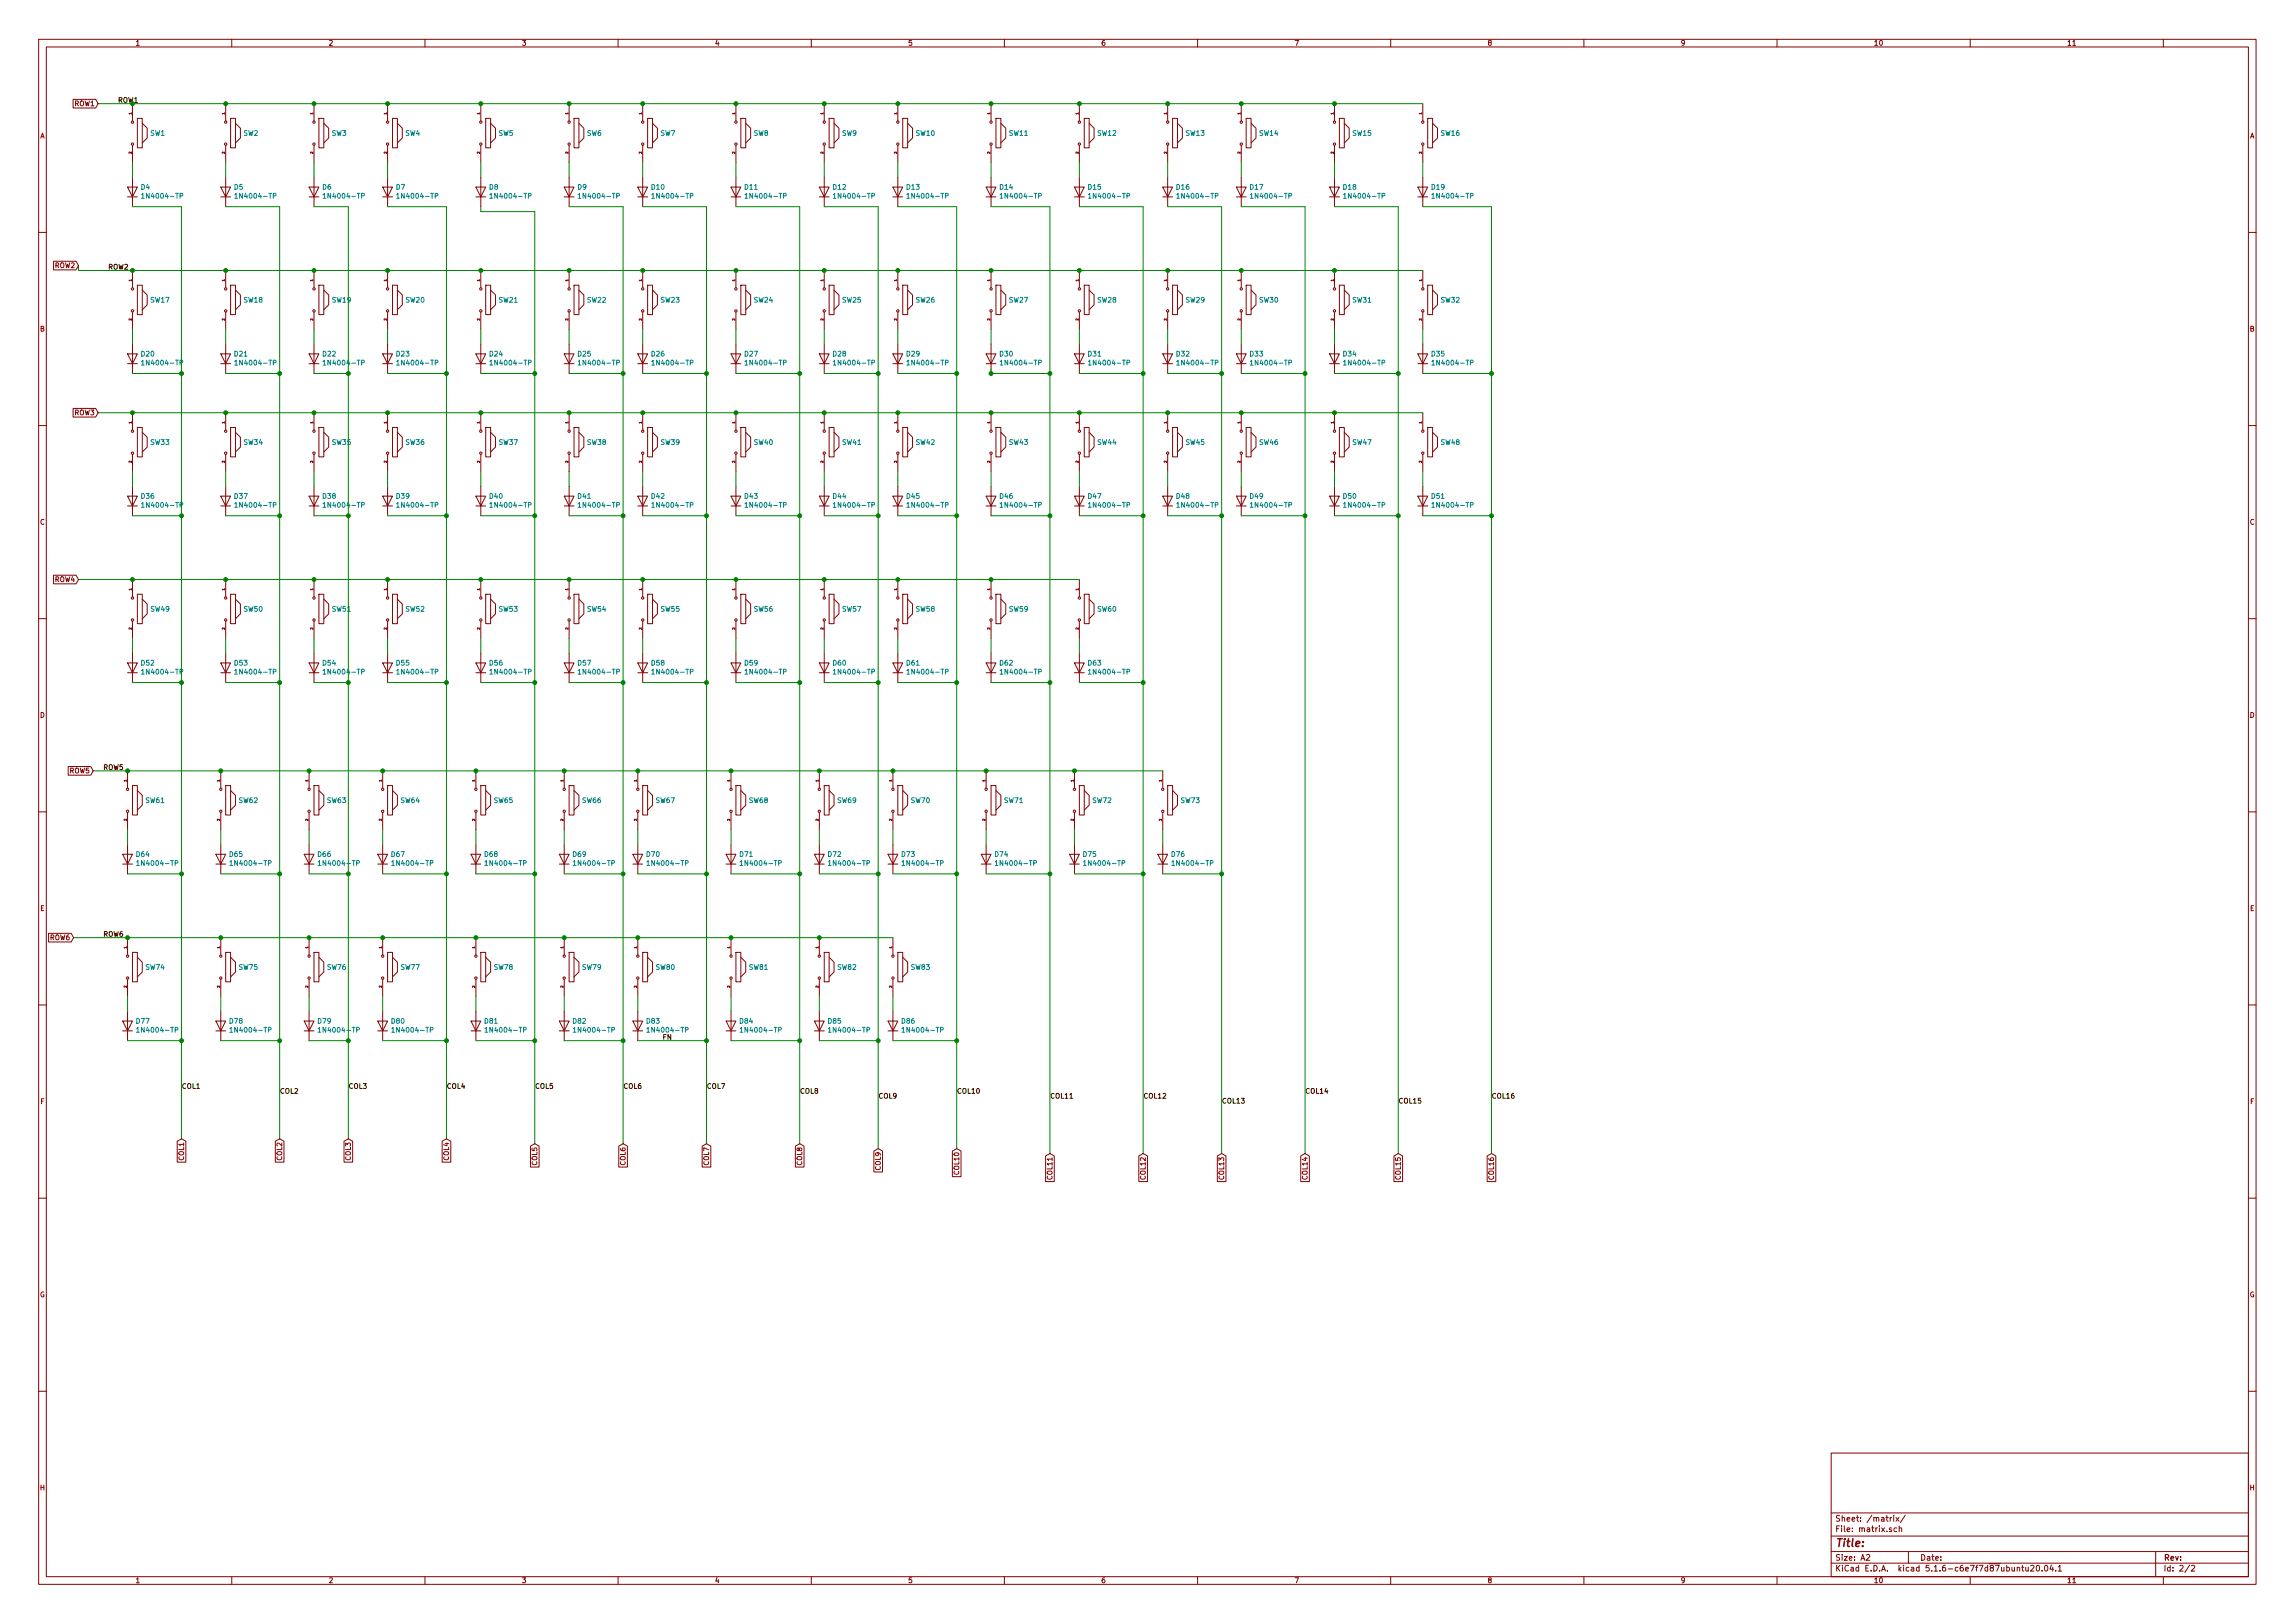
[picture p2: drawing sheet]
<svg xmlns="http://www.w3.org/2000/svg" width="594mm" height="420mm" viewBox="0 0 594 420" stroke-linecap="round" stroke-linejoin="round" font-family="sans-serif">
<defs><g id="words">
<text font-size="2.8" fill="#840000" x="475" y="400.4">Title:</text>
<g font-size="2.1" fill="#840000">
<text x="475" y="393.9">Sheet: /matrix/</text>
<text x="475" y="396.6">File: matrix.sch</text>
<text x="475" y="406.8">KiCad E.D.A. kicad 5.1.6-c6e7f7d87ubuntu20.04.1</text>
<text x="475" y="404">Size: A2</text>
<text x="497" y="404">Date:</text>
<text x="560" y="404">Rev:</text>
<text x="560" y="406.8">Id: 2/2</text>
</g>
<g font-size="1.8" fill="#840000">
<text x="35" y="11.8">1</text>
<text x="85" y="11.8">2</text>
<text x="135" y="11.8">3</text>
<text x="185" y="11.8">4</text>
<text x="235" y="11.8">5</text>
<text x="285" y="11.8">6</text>
<text x="335" y="11.8">7</text>
<text x="385" y="11.8">8</text>
<text x="435" y="11.8">9</text>
<text x="485" y="11.8">10</text>
<text x="535" y="11.8">11</text>
<text x="19.3" y="27.5">ROW1</text>
<text x="10.4" y="35.8">A</text>
<text x="582.4" y="35.8">A</text>
<text x="14.2" y="69.4">ROW2</text>
<text x="10.4" y="85.8">B</text>
<text x="582.4" y="85.8">B</text>
<text x="19.3" y="107.5">ROW3</text>
<text x="10.4" y="135.8">C</text>
<text x="582.4" y="135.8">C</text>
<text x="14.2" y="150.7">ROW4</text>
<text x="10.4" y="185.8">D</text>
<text x="582.4" y="185.8">D</text>
<text x="18" y="200.2">ROW5</text>
<text x="10.4" y="235.8">E</text>
<text x="582.4" y="235.8">E</text>
<text x="13" y="243.4">ROW6</text>
<text x="10.5" y="285.8">F</text>
<text x="582.5" y="285.8">F</text>
<text x="47.6" y="300.3" transform="rotate(-90 47.6 300.3)">COL1</text>
<text x="73" y="300.3" transform="rotate(-90 73 300.3)">COL2</text>
<text x="90.8" y="300.3" transform="rotate(-90 90.8 300.3)">COL3</text>
<text x="116.2" y="300.3" transform="rotate(-90 116.2 300.3)">COL4</text>
<text x="139.1" y="301.6" transform="rotate(-90 139.1 301.6)">COL5</text>
<text x="161.9" y="301.6" transform="rotate(-90 161.9 301.6)">COL6</text>
<text x="183.5" y="301.6" transform="rotate(-90 183.5 301.6)">COL7</text>
<text x="207.6" y="301.6" transform="rotate(-90 207.6 301.6)">COL8</text>
<text x="228" y="302.9" transform="rotate(-90 228 302.9)">COL9</text>
<text x="248.3" y="303.8" transform="rotate(-90 248.3 303.8)">COL10</text>
<text x="272.4" y="305.1" transform="rotate(-90 272.4 305.1)">COL11</text>
<text x="296.5" y="305.1" transform="rotate(-90 296.5 305.1)">COL12</text>
<text x="316.9" y="305.1" transform="rotate(-90 316.9 305.1)">COL13</text>
<text x="338.5" y="305.1" transform="rotate(-90 338.5 305.1)">COL14</text>
<text x="362.6" y="305.1" transform="rotate(-90 362.6 305.1)">COL15</text>
<text x="386.7" y="305.1" transform="rotate(-90 386.7 305.1)">COL16</text>
<text x="10.3" y="335.8">G</text>
<text x="582.3" y="335.8">G</text>
<text x="10.4" y="385.8">H</text>
<text x="582.4" y="385.8">H</text>
<text x="35" y="409.8">1</text>
<text x="85" y="409.8">2</text>
<text x="135" y="409.8">3</text>
<text x="185" y="409.8">4</text>
<text x="235" y="409.8">5</text>
<text x="285" y="409.8">6</text>
<text x="335" y="409.8">7</text>
<text x="385" y="409.8">8</text>
<text x="435" y="409.8">9</text>
<text x="485" y="409.8">10</text>
<text x="535" y="409.8">11</text>
</g>
<g font-size="1.8">
<text x="30.5" y="26.6">ROW1</text>
<text x="27.9" y="69.8">ROW2</text>
<text x="26.7" y="199.3">ROW5</text>
<text x="26.7" y="242.5">ROW6</text>
<text x="171.4" y="269.2">FN</text>
<text x="47" y="281.9">COL1</text>
<text x="90.2" y="281.9">COL3</text>
<text x="115.6" y="281.9">COL4</text>
<text x="138.4" y="281.9">COL5</text>
<text x="161.3" y="281.9">COL6</text>
<text x="182.9" y="281.9">COL7</text>
<text x="72.4" y="283.1">COL2</text>
<text x="207" y="283.1">COL8</text>
<text x="227.3" y="284.4">COL9</text>
<text x="247.6" y="283.1">COL10</text>
<text x="271.8" y="284.4">COL11</text>
<text x="295.9" y="284.4">COL12</text>
<text x="316.2" y="285.7">COL13</text>
<text x="337.8" y="283.1">COL14</text>
<text x="361.9" y="285.7">COL15</text>
<text x="386.1" y="284.4">COL16</text>
</g>
<g font-size="1.8" fill="#008484">
<text x="38.9" y="35.1">SW1</text>
<text x="63" y="35.1">SW2</text>
<text x="85.9" y="35.1">SW3</text>
<text x="105" y="35.1">SW4</text>
<text x="129.1" y="35.1">SW5</text>
<text x="151.9" y="35.1">SW6</text>
<text x="171" y="35.1">SW7</text>
<text x="195.1" y="35.1">SW8</text>
<text x="218" y="35.1">SW9</text>
<text x="237.1" y="35.1">SW10</text>
<text x="261.3" y="35.1">SW11</text>
<text x="284.1" y="35.1">SW12</text>
<text x="307" y="35.1">SW13</text>
<text x="326" y="35.1">SW14</text>
<text x="350.2" y="35.1">SW15</text>
<text x="373" y="35.1">SW16</text>
<text x="36.5" y="49.1">D4</text>
<text x="37.7" y="51.4">1N4004-TP</text>
<text x="60.7" y="49.1">D5</text>
<text x="61.8" y="51.4">1N4004-TP</text>
<text x="83.5" y="49.1">D6</text>
<text x="84.7" y="51.4">1N4004-TP</text>
<text x="102.6" y="49.1">D7</text>
<text x="103.8" y="51.4">1N4004-TP</text>
<text x="126.7" y="49.1">D8</text>
<text x="127.9" y="51.4">1N4004-TP</text>
<text x="149.6" y="49.1">D9</text>
<text x="150.7" y="51.4">1N4004-TP</text>
<text x="168.7" y="49.1">D10</text>
<text x="169.8" y="51.4">1N4004-TP</text>
<text x="192.8" y="49.1">D11</text>
<text x="193.9" y="51.4">1N4004-TP</text>
<text x="215.7" y="49.1">D12</text>
<text x="216.8" y="51.4">1N4004-TP</text>
<text x="234.7" y="49.1">D13</text>
<text x="235.8" y="51.4">1N4004-TP</text>
<text x="258.9" y="49.1">D14</text>
<text x="260" y="51.4">1N4004-TP</text>
<text x="281.7" y="49.1">D15</text>
<text x="282.8" y="51.4">1N4004-TP</text>
<text x="304.6" y="49.1">D16</text>
<text x="305.7" y="51.4">1N4004-TP</text>
<text x="323.6" y="49.1">D17</text>
<text x="324.7" y="51.4">1N4004-TP</text>
<text x="347.8" y="49.1">D18</text>
<text x="348.9" y="51.4">1N4004-TP</text>
<text x="370.6" y="49.1">D19</text>
<text x="371.7" y="51.4">1N4004-TP</text>
<text x="39" y="78.3">SW17</text>
<text x="63.1" y="78.3">SW18</text>
<text x="86" y="78.3">SW19</text>
<text x="105.1" y="78.3">SW20</text>
<text x="129.2" y="78.3">SW21</text>
<text x="152" y="78.3">SW22</text>
<text x="171.1" y="78.3">SW23</text>
<text x="195.2" y="78.3">SW24</text>
<text x="218.1" y="78.3">SW25</text>
<text x="237.1" y="78.3">SW26</text>
<text x="261.3" y="78.3">SW27</text>
<text x="284.1" y="78.3">SW28</text>
<text x="307" y="78.3">SW29</text>
<text x="326" y="78.3">SW30</text>
<text x="350.2" y="78.3">SW31</text>
<text x="373" y="78.3">SW32</text>
<text x="36.6" y="92.3">D20</text>
<text x="37.7" y="94.6">1N4004-TP</text>
<text x="60.7" y="92.3">D21</text>
<text x="61.8" y="94.6">1N4004-TP</text>
<text x="83.6" y="92.3">D22</text>
<text x="84.7" y="94.6">1N4004-TP</text>
<text x="102.6" y="92.3">D23</text>
<text x="103.8" y="94.6">1N4004-TP</text>
<text x="126.8" y="92.3">D24</text>
<text x="127.9" y="94.6">1N4004-TP</text>
<text x="149.6" y="92.3">D25</text>
<text x="150.7" y="94.6">1N4004-TP</text>
<text x="168.7" y="92.3">D26</text>
<text x="169.8" y="94.6">1N4004-TP</text>
<text x="192.8" y="92.3">D27</text>
<text x="193.9" y="94.6">1N4004-TP</text>
<text x="215.7" y="92.3">D28</text>
<text x="216.8" y="94.6">1N4004-TP</text>
<text x="234.7" y="92.3">D29</text>
<text x="235.8" y="94.6">1N4004-TP</text>
<text x="258.9" y="92.3">D30</text>
<text x="260" y="94.6">1N4004-TP</text>
<text x="281.7" y="92.3">D31</text>
<text x="282.8" y="94.6">1N4004-TP</text>
<text x="304.6" y="92.3">D32</text>
<text x="305.7" y="94.6">1N4004-TP</text>
<text x="323.6" y="92.3">D33</text>
<text x="324.7" y="94.6">1N4004-TP</text>
<text x="347.8" y="92.3">D34</text>
<text x="348.9" y="94.6">1N4004-TP</text>
<text x="370.6" y="92.3">D35</text>
<text x="371.7" y="94.6">1N4004-TP</text>
<text x="39" y="115.2">SW33</text>
<text x="63.1" y="115.2">SW34</text>
<text x="86" y="115.2">SW35</text>
<text x="105.1" y="115.2">SW36</text>
<text x="129.2" y="115.2">SW37</text>
<text x="152" y="115.2">SW38</text>
<text x="171.1" y="115.2">SW39</text>
<text x="195.2" y="115.2">SW40</text>
<text x="218.1" y="115.2">SW41</text>
<text x="237.1" y="115.2">SW42</text>
<text x="261.3" y="115.2">SW43</text>
<text x="284.1" y="115.2">SW44</text>
<text x="307" y="115.2">SW45</text>
<text x="326" y="115.2">SW46</text>
<text x="350.2" y="115.2">SW47</text>
<text x="373" y="115.2">SW48</text>
<text x="36.6" y="129.1">D36</text>
<text x="37.7" y="131.4">1N4004-TP</text>
<text x="60.7" y="129.1">D37</text>
<text x="61.8" y="131.4">1N4004-TP</text>
<text x="83.6" y="129.1">D38</text>
<text x="84.7" y="131.4">1N4004-TP</text>
<text x="102.6" y="129.1">D39</text>
<text x="103.8" y="131.4">1N4004-TP</text>
<text x="126.8" y="129.1">D40</text>
<text x="127.9" y="131.4">1N4004-TP</text>
<text x="149.6" y="129.1">D41</text>
<text x="150.7" y="131.4">1N4004-TP</text>
<text x="168.7" y="129.1">D42</text>
<text x="169.8" y="131.4">1N4004-TP</text>
<text x="192.8" y="129.1">D43</text>
<text x="193.9" y="131.4">1N4004-TP</text>
<text x="215.7" y="129.1">D44</text>
<text x="216.8" y="131.4">1N4004-TP</text>
<text x="234.7" y="129.1">D45</text>
<text x="235.8" y="131.4">1N4004-TP</text>
<text x="258.9" y="129.1">D46</text>
<text x="260" y="131.4">1N4004-TP</text>
<text x="281.7" y="129.1">D47</text>
<text x="282.8" y="131.4">1N4004-TP</text>
<text x="304.6" y="129.1">D48</text>
<text x="305.7" y="131.4">1N4004-TP</text>
<text x="323.6" y="129.1">D49</text>
<text x="324.7" y="131.4">1N4004-TP</text>
<text x="347.8" y="129.1">D50</text>
<text x="348.9" y="131.4">1N4004-TP</text>
<text x="370.6" y="129.1">D51</text>
<text x="371.7" y="131.4">1N4004-TP</text>
<text x="39" y="158.3">SW49</text>
<text x="63.1" y="158.3">SW50</text>
<text x="86" y="158.3">SW51</text>
<text x="105.1" y="158.3">SW52</text>
<text x="129.2" y="158.3">SW53</text>
<text x="152" y="158.3">SW54</text>
<text x="171.1" y="158.3">SW55</text>
<text x="195.2" y="158.3">SW56</text>
<text x="218.1" y="158.3">SW57</text>
<text x="237.1" y="158.3">SW58</text>
<text x="261.3" y="158.3">SW59</text>
<text x="284.1" y="158.3">SW60</text>
<text x="36.6" y="172.3">D52</text>
<text x="60.7" y="172.3">D53</text>
<text x="83.6" y="172.3">D54</text>
<text x="102.6" y="172.3">D55</text>
<text x="126.8" y="172.3">D56</text>
<text x="149.6" y="172.3">D57</text>
<text x="168.7" y="172.3">D58</text>
<text x="192.8" y="172.3">D59</text>
<text x="215.7" y="172.3">D60</text>
<text x="234.7" y="172.3">D61</text>
<text x="258.9" y="172.3">D62</text>
<text x="281.7" y="172.3">D63</text>
<text x="37.7" y="174.6">1N4004-TP</text>
<text x="61.8" y="174.6">1N4004-TP</text>
<text x="84.7" y="174.6">1N4004-TP</text>
<text x="103.8" y="174.6">1N4004-TP</text>
<text x="127.9" y="174.6">1N4004-TP</text>
<text x="150.7" y="174.6">1N4004-TP</text>
<text x="169.8" y="174.6">1N4004-TP</text>
<text x="193.9" y="174.6">1N4004-TP</text>
<text x="216.8" y="174.6">1N4004-TP</text>
<text x="235.8" y="174.6">1N4004-TP</text>
<text x="260" y="174.6">1N4004-TP</text>
<text x="282.8" y="174.6">1N4004-TP</text>
<text x="37.7" y="207.9">SW61</text>
<text x="61.9" y="207.9">SW62</text>
<text x="84.7" y="207.9">SW63</text>
<text x="103.8" y="207.9">SW64</text>
<text x="127.9" y="207.9">SW65</text>
<text x="150.8" y="207.9">SW66</text>
<text x="169.8" y="207.9">SW67</text>
<text x="194" y="207.9">SW68</text>
<text x="216.8" y="207.9">SW69</text>
<text x="235.9" y="207.9">SW70</text>
<text x="260" y="207.9">SW71</text>
<text x="282.9" y="207.9">SW72</text>
<text x="305.7" y="207.9">SW73</text>
<text x="35.3" y="221.8">D64</text>
<text x="59.5" y="221.8">D65</text>
<text x="82.3" y="221.8">D66</text>
<text x="101.4" y="221.8">D67</text>
<text x="125.5" y="221.8">D68</text>
<text x="148.4" y="221.8">D69</text>
<text x="167.4" y="221.8">D70</text>
<text x="191.5" y="221.8">D71</text>
<text x="214.4" y="221.8">D72</text>
<text x="233.5" y="221.8">D73</text>
<text x="257.6" y="221.8">D74</text>
<text x="280.4" y="221.8">D75</text>
<text x="303.3" y="221.8">D76</text>
<text x="36.4" y="224.1">1N4004-TP</text>
<text x="60.6" y="224.1">1N4004-TP</text>
<text x="83.4" y="224.1">1N4004-TP</text>
<text x="102.5" y="224.1">1N4004-TP</text>
<text x="126.6" y="224.1">1N4004-TP</text>
<text x="149.5" y="224.1">1N4004-TP</text>
<text x="168.5" y="224.1">1N4004-TP</text>
<text x="192.7" y="224.1">1N4004-TP</text>
<text x="215.5" y="224.1">1N4004-TP</text>
<text x="234.6" y="224.1">1N4004-TP</text>
<text x="258.7" y="224.1">1N4004-TP</text>
<text x="281.6" y="224.1">1N4004-TP</text>
<text x="304.4" y="224.1">1N4004-TP</text>
<text x="37.7" y="251">SW74</text>
<text x="61.9" y="251">SW75</text>
<text x="84.7" y="251">SW76</text>
<text x="103.8" y="251">SW77</text>
<text x="127.9" y="251">SW78</text>
<text x="150.8" y="251">SW79</text>
<text x="169.8" y="251">SW80</text>
<text x="194" y="251">SW81</text>
<text x="216.8" y="251">SW82</text>
<text x="235.9" y="251">SW83</text>
<text x="35.3" y="265">D77</text>
<text x="36.4" y="267.3">1N4004-TP</text>
<text x="59.5" y="265">D78</text>
<text x="60.6" y="267.3">1N4004-TP</text>
<text x="82.3" y="265">D79</text>
<text x="83.4" y="267.3">1N4004-TP</text>
<text x="101.4" y="265">D80</text>
<text x="102.5" y="267.3">1N4004-TP</text>
<text x="125.5" y="265">D81</text>
<text x="126.6" y="267.3">1N4004-TP</text>
<text x="148.4" y="265">D82</text>
<text x="149.5" y="267.3">1N4004-TP</text>
<text x="167.4" y="265">D83</text>
<text x="168.5" y="267.3">1N4004-TP</text>
<text x="191.5" y="265">D84</text>
<text x="192.7" y="267.3">1N4004-TP</text>
<text x="214.4" y="265">D85</text>
<text x="215.5" y="267.3">1N4004-TP</text>
<text x="233.5" y="265">D86</text>
<text x="234.6" y="267.3">1N4004-TP</text>
</g>
<g font-size=".9" fill="#840000">
<text x="34.1" y="29.6" transform="rotate(-90 34.1 29.6)">1</text>
<text x="58.2" y="29.6" transform="rotate(-90 58.2 29.6)">1</text>
<text x="81.1" y="29.6" transform="rotate(-90 81.1 29.6)">1</text>
<text x="100.1" y="29.6" transform="rotate(-90 100.1 29.6)">1</text>
<text x="124.2" y="29.6" transform="rotate(-90 124.2 29.6)">1</text>
<text x="147.1" y="29.6" transform="rotate(-90 147.1 29.6)">1</text>
<text x="166.1" y="29.6" transform="rotate(-90 166.1 29.6)">1</text>
<text x="190.3" y="29.6" transform="rotate(-90 190.3 29.6)">1</text>
<text x="213.1" y="29.6" transform="rotate(-90 213.1 29.6)">1</text>
<text x="232.2" y="29.6" transform="rotate(-90 232.2 29.6)">1</text>
<text x="256.3" y="29.6" transform="rotate(-90 256.3 29.6)">1</text>
<text x="279.2" y="29.6" transform="rotate(-90 279.2 29.6)">1</text>
<text x="302" y="29.6" transform="rotate(-90 302 29.6)">1</text>
<text x="321.1" y="29.6" transform="rotate(-90 321.1 29.6)">1</text>
<text x="345.2" y="29.6" transform="rotate(-90 345.2 29.6)">1</text>
<text x="368.1" y="29.6" transform="rotate(-90 368.1 29.6)">1</text>
<text x="34.1" y="39.8" transform="rotate(-90 34.1 39.8)">2</text>
<text x="58.2" y="39.8" transform="rotate(-90 58.2 39.8)">2</text>
<text x="81.1" y="39.8" transform="rotate(-90 81.1 39.8)">2</text>
<text x="100.1" y="39.8" transform="rotate(-90 100.1 39.8)">2</text>
<text x="124.2" y="39.8" transform="rotate(-90 124.2 39.8)">2</text>
<text x="147.1" y="39.8" transform="rotate(-90 147.1 39.8)">2</text>
<text x="166.1" y="39.8" transform="rotate(-90 166.1 39.8)">2</text>
<text x="190.3" y="39.8" transform="rotate(-90 190.3 39.8)">2</text>
<text x="213.1" y="39.8" transform="rotate(-90 213.1 39.8)">2</text>
<text x="232.2" y="39.8" transform="rotate(-90 232.2 39.8)">2</text>
<text x="256.3" y="39.8" transform="rotate(-90 256.3 39.8)">2</text>
<text x="279.2" y="39.8" transform="rotate(-90 279.2 39.8)">2</text>
<text x="302" y="39.8" transform="rotate(-90 302 39.8)">2</text>
<text x="321.1" y="39.8" transform="rotate(-90 321.1 39.8)">2</text>
<text x="345.2" y="39.8" transform="rotate(-90 345.2 39.8)">2</text>
<text x="368.1" y="39.8" transform="rotate(-90 368.1 39.8)">2</text>
<text x="34.1" y="72.8" transform="rotate(-90 34.1 72.8)">1</text>
<text x="58.2" y="72.8" transform="rotate(-90 58.2 72.8)">1</text>
<text x="81.1" y="72.8" transform="rotate(-90 81.1 72.8)">1</text>
<text x="100.1" y="72.8" transform="rotate(-90 100.1 72.8)">1</text>
<text x="124.2" y="72.8" transform="rotate(-90 124.2 72.8)">1</text>
<text x="147.1" y="72.8" transform="rotate(-90 147.1 72.8)">1</text>
<text x="166.1" y="72.8" transform="rotate(-90 166.1 72.8)">1</text>
<text x="190.3" y="72.8" transform="rotate(-90 190.3 72.8)">1</text>
<text x="213.1" y="72.8" transform="rotate(-90 213.1 72.8)">1</text>
<text x="232.2" y="72.8" transform="rotate(-90 232.2 72.8)">1</text>
<text x="256.3" y="72.8" transform="rotate(-90 256.3 72.8)">1</text>
<text x="279.2" y="72.8" transform="rotate(-90 279.2 72.8)">1</text>
<text x="302" y="72.8" transform="rotate(-90 302 72.8)">1</text>
<text x="321.1" y="72.8" transform="rotate(-90 321.1 72.8)">1</text>
<text x="345.2" y="72.8" transform="rotate(-90 345.2 72.8)">1</text>
<text x="368.1" y="72.8" transform="rotate(-90 368.1 72.8)">1</text>
<text x="34.1" y="82.9" transform="rotate(-90 34.1 82.9)">2</text>
<text x="58.2" y="82.9" transform="rotate(-90 58.2 82.9)">2</text>
<text x="81.1" y="82.9" transform="rotate(-90 81.1 82.9)">2</text>
<text x="100.1" y="82.9" transform="rotate(-90 100.1 82.9)">2</text>
<text x="124.2" y="82.9" transform="rotate(-90 124.2 82.9)">2</text>
<text x="147.1" y="82.9" transform="rotate(-90 147.1 82.9)">2</text>
<text x="166.1" y="82.9" transform="rotate(-90 166.1 82.9)">2</text>
<text x="190.3" y="82.9" transform="rotate(-90 190.3 82.9)">2</text>
<text x="213.1" y="82.9" transform="rotate(-90 213.1 82.9)">2</text>
<text x="232.2" y="82.9" transform="rotate(-90 232.2 82.9)">2</text>
<text x="256.3" y="82.9" transform="rotate(-90 256.3 82.9)">2</text>
<text x="279.2" y="82.9" transform="rotate(-90 279.2 82.9)">2</text>
<text x="302" y="82.9" transform="rotate(-90 302 82.9)">2</text>
<text x="321.1" y="82.9" transform="rotate(-90 321.1 82.9)">2</text>
<text x="345.2" y="82.9" transform="rotate(-90 345.2 82.9)">2</text>
<text x="368.1" y="82.9" transform="rotate(-90 368.1 82.9)">2</text>
<text x="34.1" y="109.6" transform="rotate(-90 34.1 109.6)">1</text>
<text x="58.2" y="109.6" transform="rotate(-90 58.2 109.6)">1</text>
<text x="81.1" y="109.6" transform="rotate(-90 81.1 109.6)">1</text>
<text x="100.1" y="109.6" transform="rotate(-90 100.1 109.6)">1</text>
<text x="124.2" y="109.6" transform="rotate(-90 124.2 109.6)">1</text>
<text x="147.1" y="109.6" transform="rotate(-90 147.1 109.6)">1</text>
<text x="166.1" y="109.6" transform="rotate(-90 166.1 109.6)">1</text>
<text x="190.3" y="109.6" transform="rotate(-90 190.3 109.6)">1</text>
<text x="213.1" y="109.6" transform="rotate(-90 213.1 109.6)">1</text>
<text x="232.2" y="109.6" transform="rotate(-90 232.2 109.6)">1</text>
<text x="256.3" y="109.6" transform="rotate(-90 256.3 109.6)">1</text>
<text x="279.2" y="109.6" transform="rotate(-90 279.2 109.6)">1</text>
<text x="302" y="109.6" transform="rotate(-90 302 109.6)">1</text>
<text x="321.1" y="109.6" transform="rotate(-90 321.1 109.6)">1</text>
<text x="345.2" y="109.6" transform="rotate(-90 345.2 109.6)">1</text>
<text x="368.1" y="109.6" transform="rotate(-90 368.1 109.6)">1</text>
<text x="34.1" y="119.8" transform="rotate(-90 34.1 119.8)">2</text>
<text x="58.2" y="119.8" transform="rotate(-90 58.2 119.8)">2</text>
<text x="81.1" y="119.8" transform="rotate(-90 81.1 119.8)">2</text>
<text x="100.1" y="119.8" transform="rotate(-90 100.1 119.8)">2</text>
<text x="124.2" y="119.8" transform="rotate(-90 124.2 119.8)">2</text>
<text x="147.1" y="119.8" transform="rotate(-90 147.1 119.8)">2</text>
<text x="166.1" y="119.8" transform="rotate(-90 166.1 119.8)">2</text>
<text x="190.3" y="119.8" transform="rotate(-90 190.3 119.8)">2</text>
<text x="213.1" y="119.8" transform="rotate(-90 213.1 119.8)">2</text>
<text x="232.2" y="119.8" transform="rotate(-90 232.2 119.8)">2</text>
<text x="256.3" y="119.8" transform="rotate(-90 256.3 119.8)">2</text>
<text x="279.2" y="119.8" transform="rotate(-90 279.2 119.8)">2</text>
<text x="302" y="119.8" transform="rotate(-90 302 119.8)">2</text>
<text x="321.1" y="119.8" transform="rotate(-90 321.1 119.8)">2</text>
<text x="345.2" y="119.8" transform="rotate(-90 345.2 119.8)">2</text>
<text x="368.1" y="119.8" transform="rotate(-90 368.1 119.8)">2</text>
<text x="34.1" y="152.8" transform="rotate(-90 34.1 152.8)">1</text>
<text x="58.2" y="152.8" transform="rotate(-90 58.2 152.8)">1</text>
<text x="81.1" y="152.8" transform="rotate(-90 81.1 152.8)">1</text>
<text x="100.1" y="152.8" transform="rotate(-90 100.1 152.8)">1</text>
<text x="124.2" y="152.8" transform="rotate(-90 124.2 152.8)">1</text>
<text x="147.1" y="152.8" transform="rotate(-90 147.1 152.8)">1</text>
<text x="166.1" y="152.8" transform="rotate(-90 166.1 152.8)">1</text>
<text x="190.3" y="152.8" transform="rotate(-90 190.3 152.8)">1</text>
<text x="213.1" y="152.8" transform="rotate(-90 213.1 152.8)">1</text>
<text x="232.2" y="152.8" transform="rotate(-90 232.2 152.8)">1</text>
<text x="256.3" y="152.8" transform="rotate(-90 256.3 152.8)">1</text>
<text x="279.2" y="152.8" transform="rotate(-90 279.2 152.8)">1</text>
<text x="34.1" y="163" transform="rotate(-90 34.1 163)">2</text>
<text x="58.2" y="163" transform="rotate(-90 58.2 163)">2</text>
<text x="81.1" y="163" transform="rotate(-90 81.1 163)">2</text>
<text x="100.1" y="163" transform="rotate(-90 100.1 163)">2</text>
<text x="124.2" y="163" transform="rotate(-90 124.2 163)">2</text>
<text x="147.1" y="163" transform="rotate(-90 147.1 163)">2</text>
<text x="166.1" y="163" transform="rotate(-90 166.1 163)">2</text>
<text x="190.3" y="163" transform="rotate(-90 190.3 163)">2</text>
<text x="213.1" y="163" transform="rotate(-90 213.1 163)">2</text>
<text x="232.2" y="163" transform="rotate(-90 232.2 163)">2</text>
<text x="256.3" y="163" transform="rotate(-90 256.3 163)">2</text>
<text x="279.2" y="163" transform="rotate(-90 279.2 163)">2</text>
<text x="32.8" y="202.3" transform="rotate(-90 32.8 202.3)">1</text>
<text x="56.9" y="202.3" transform="rotate(-90 56.9 202.3)">1</text>
<text x="79.8" y="202.3" transform="rotate(-90 79.8 202.3)">1</text>
<text x="98.8" y="202.3" transform="rotate(-90 98.8 202.3)">1</text>
<text x="123" y="202.3" transform="rotate(-90 123 202.3)">1</text>
<text x="145.8" y="202.3" transform="rotate(-90 145.8 202.3)">1</text>
<text x="164.9" y="202.3" transform="rotate(-90 164.9 202.3)">1</text>
<text x="189" y="202.3" transform="rotate(-90 189 202.3)">1</text>
<text x="211.9" y="202.3" transform="rotate(-90 211.9 202.3)">1</text>
<text x="230.9" y="202.3" transform="rotate(-90 230.9 202.3)">1</text>
<text x="255" y="202.3" transform="rotate(-90 255 202.3)">1</text>
<text x="277.9" y="202.3" transform="rotate(-90 277.9 202.3)">1</text>
<text x="300.8" y="202.3" transform="rotate(-90 300.8 202.3)">1</text>
<text x="32.8" y="212.5" transform="rotate(-90 32.8 212.5)">2</text>
<text x="56.9" y="212.5" transform="rotate(-90 56.9 212.5)">2</text>
<text x="79.8" y="212.5" transform="rotate(-90 79.8 212.5)">2</text>
<text x="98.8" y="212.5" transform="rotate(-90 98.8 212.5)">2</text>
<text x="123" y="212.5" transform="rotate(-90 123 212.5)">2</text>
<text x="145.8" y="212.5" transform="rotate(-90 145.8 212.5)">2</text>
<text x="164.9" y="212.5" transform="rotate(-90 164.9 212.5)">2</text>
<text x="189" y="212.5" transform="rotate(-90 189 212.5)">2</text>
<text x="211.9" y="212.5" transform="rotate(-90 211.9 212.5)">2</text>
<text x="230.9" y="212.5" transform="rotate(-90 230.9 212.5)">2</text>
<text x="255" y="212.5" transform="rotate(-90 255 212.5)">2</text>
<text x="277.9" y="212.5" transform="rotate(-90 277.9 212.5)">2</text>
<text x="300.8" y="212.5" transform="rotate(-90 300.8 212.5)">2</text>
<text x="32.8" y="245.5" transform="rotate(-90 32.8 245.5)">1</text>
<text x="56.9" y="245.5" transform="rotate(-90 56.9 245.5)">1</text>
<text x="79.8" y="245.5" transform="rotate(-90 79.8 245.5)">1</text>
<text x="98.8" y="245.5" transform="rotate(-90 98.8 245.5)">1</text>
<text x="123" y="245.5" transform="rotate(-90 123 245.5)">1</text>
<text x="145.8" y="245.5" transform="rotate(-90 145.8 245.5)">1</text>
<text x="164.9" y="245.5" transform="rotate(-90 164.9 245.5)">1</text>
<text x="189" y="245.5" transform="rotate(-90 189 245.5)">1</text>
<text x="211.9" y="245.5" transform="rotate(-90 211.9 245.5)">1</text>
<text x="230.9" y="245.5" transform="rotate(-90 230.9 245.5)">1</text>
<text x="32.8" y="255.7" transform="rotate(-90 32.8 255.7)">2</text>
<text x="56.9" y="255.7" transform="rotate(-90 56.9 255.7)">2</text>
<text x="79.8" y="255.7" transform="rotate(-90 79.8 255.7)">2</text>
<text x="98.8" y="255.7" transform="rotate(-90 98.8 255.7)">2</text>
<text x="123" y="255.7" transform="rotate(-90 123 255.7)">2</text>
<text x="145.8" y="255.7" transform="rotate(-90 145.8 255.7)">2</text>
<text x="164.9" y="255.7" transform="rotate(-90 164.9 255.7)">2</text>
<text x="189" y="255.7" transform="rotate(-90 189 255.7)">2</text>
<text x="211.9" y="255.7" transform="rotate(-90 211.9 255.7)">2</text>
<text x="230.9" y="255.7" transform="rotate(-90 230.9 255.7)">2</text>
</g>
</g></defs>
<g fill="none" stroke="#840000" stroke-width=".26">
<path d="M10 10.2h574v400h-574zM12 12.2h570v396h-570zM60 10.2v2M110 10.2v2M160 10.2v2M210 10.2v2M260 10.2v2M310 10.2v2M360 10.2v2M410 10.2v2M460 10.2v2M510 10.2v2"/>
<path d="M536.5 11.8h.8M560 10.2v2M18.9 25.7h5.9l.6 1.1-.6 1.2h-5.9zM34.3 26.8v4.5M34.3 37.6v4.5M35.6 30.6h1.2v7.7h-1.2zM36.8 31.9l1.3 1.3v2.5l-1.3 1.3M58.4 26.8v4.5M58.4 37.6v4.5M59.7 30.6h1.3v7.7h-1.3zM61 31.9l1.2 1.3v2.5l-1.2 1.3M81.3 26.8v4.5"/>
<path d="M81.3 37.6v4.5M82.5 30.6h1.3v7.7h-1.3zM83.8 31.9l1.3 1.3v2.5l-1.3 1.3M100.3 26.8v4.5M100.3 37.6v4.5M101.6 30.6h1.3v7.7h-1.3zM102.9 31.9l1.2 1.3v2.5l-1.2 1.3M124.5 26.8v4.5M124.5 37.6v4.5M125.7 30.6h1.3v7.7h-1.3zM127 31.9l1.3 1.3v2.5l-1.3 1.3M147.3 26.8v4.5"/>
<path d="M147.3 37.6v4.5M148.6 30.6h1.3v7.7h-1.3zM149.9 31.9l1.2 1.3v2.5l-1.2 1.3M166.4 26.8v4.5M166.4 37.6v4.5M167.6 30.6h1.3v7.7h-1.3zM168.9 31.9l1.3 1.3v2.5l-1.3 1.3M190.5 26.8v4.5M190.5 37.6v4.5M191.8 30.6h1.2v7.7h-1.2zM193 31.9l1.3 1.3v2.5l-1.3 1.3M213.4 26.8v4.5"/>
<path d="M213.4 37.6v4.5M214.6 30.6h1.3v7.7h-1.3zM215.9 31.9l1.3 1.3v2.5l-1.3 1.3M232.4 26.8v4.5M232.4 37.6v4.5M233.7 30.6h1.2v7.7h-1.2zM234.9 31.9l1.3 1.3v2.5l-1.3 1.3M256.5 26.8v4.5M256.5 37.6v4.5M257.8 30.6h1.3v7.7h-1.3zM259.1 31.9l1.2 1.3v2.5l-1.2 1.3M279.4 26.8v4.5"/>
<path d="M279.4 37.6v4.5M280.7 30.6h1.2v7.7h-1.2zM281.9 31.9l1.3 1.3v2.5l-1.3 1.3M302.3 26.8v4.5M302.3 37.6v4.5M303.5 30.6h1.3v7.7h-1.3zM304.8 31.9l1.3 1.3v2.5l-1.3 1.3M321.3 26.8v4.5M321.3 37.6v4.5M322.6 30.6h1.2v7.7h-1.2zM323.8 31.9l1.3 1.3v2.5l-1.3 1.3M345.4 26.8v4.5"/>
<path d="M345.4 37.6v4.5M346.7 30.6h1.3v7.7h-1.3zM348 31.9l1.2 1.3v2.5l-1.2 1.3M368.3 26.8v4.5M368.3 37.6v4.5M369.6 30.6h1.2v7.7h-1.2zM370.8 31.9l1.3 1.3v2.5l-1.3 1.3M33 48.4h2.6l-1.3 2.6zM33 51h2.6M34.3 45.9v7.6M57.1 48.4h2.6l-1.3 2.6zM57.1 51h2.6"/>
<path d="M58.4 45.9v7.6M80 48.4h2.5l-1.2 2.6zM80 51h2.5M81.3 45.9v7.6M99.1 48.4h2.5l-1.3 2.6zM99.1 51h2.5M100.3 45.9v7.6M123.2 48.4h2.5l-1.2 2.6zM123.2 51h2.5M124.5 45.9v7.6M146 48.4h2.6l-1.3 2.6zM146 51h2.6"/>
<path d="M147.3 45.9v7.6M165.1 48.4h2.5l-1.2 2.6zM165.1 51h2.5M166.4 45.9v7.6M189.2 48.4h2.6l-1.3 2.6zM189.2 51h2.6M190.5 45.9v7.6M212.1 48.4h2.5l-1.2 2.6zM212.1 51h2.5M213.4 45.9v7.6M231.1 48.4h2.6l-1.3 2.6zM231.1 51h2.6"/>
<path d="M232.4 45.9v7.6M255.3 48.4h2.5l-1.3 2.6zM255.3 51h2.5M256.5 45.9v7.6M278.1 48.4h2.6l-1.3 2.6zM278.1 51h2.6M279.4 45.9v7.6M301 48.4h2.5l-1.2 2.6zM301 51h2.5M302.3 45.9v7.6M320 48.4h2.6l-1.3 2.6zM320 51h2.6"/>
<path d="M321.3 45.9v7.6M344.2 48.4h2.5l-1.3 2.6zM344.2 51h2.5M345.4 45.9v7.6M367 48.4h2.6l-1.3 2.6zM367 51h2.6M368.3 45.9v7.6M10 60.2h2M13.8 67.6h5.9l.6 1.1-.6 1.2h-5.9zM34.3 70v4.5M35.6 73.8h1.2v7.6h-1.2zM36.8 75.1l1.3 1.3v2.5l-1.3 1.3"/>
<path d="M58.4 70v4.5M59.7 73.8h1.3v7.6h-1.3zM61 75.1l1.2 1.3v2.5l-1.2 1.3M81.3 70v4.5M82.5 73.8h1.3v7.6h-1.3zM83.8 75.1l1.3 1.3v2.5l-1.3 1.3M100.3 70v4.5M101.6 73.8h1.3v7.6h-1.3zM102.9 75.1l1.2 1.3v2.5l-1.2 1.3M124.5 70v4.5M125.7 73.8h1.3v7.6h-1.3zM127 75.1l1.3 1.3v2.5l-1.3 1.3"/>
<path d="M147.3 70v4.5M148.6 73.8h1.3v7.6h-1.3zM149.9 75.1l1.2 1.3v2.5l-1.2 1.3M166.4 70v4.5M167.6 73.8h1.3v7.6h-1.3zM168.9 75.1l1.3 1.3v2.5l-1.3 1.3M190.5 70v4.5M191.8 73.8h1.2v7.6h-1.2zM193 75.1l1.3 1.3v2.5l-1.3 1.3M213.4 70v4.5M214.6 73.8h1.3v7.6h-1.3zM215.9 75.1l1.3 1.3v2.5l-1.3 1.3"/>
<path d="M232.4 70v4.5M233.7 73.8h1.2v7.6h-1.2zM234.9 75.1l1.3 1.3v2.5l-1.3 1.3M256.5 70v4.5M257.8 73.8h1.3v7.6h-1.3zM259.1 75.1l1.2 1.3v2.5l-1.2 1.3M279.4 70v4.5M280.7 73.8h1.2v7.6h-1.2zM281.9 75.1l1.3 1.3v2.5l-1.3 1.3M302.3 70v4.5M303.5 73.8h1.3v7.6h-1.3zM304.8 75.1l1.3 1.3v2.5l-1.3 1.3"/>
<path d="M321.3 70v4.5M322.6 73.8h1.2v7.6h-1.2zM323.8 75.1l1.3 1.3v2.5l-1.3 1.3M345.4 70v4.5M346.7 73.8h1.3v7.6h-1.3zM348 75.1l1.2 1.3v2.5l-1.2 1.3M368.3 70v4.5M369.6 73.8h1.2v7.6h-1.2zM370.8 75.1l1.3 1.3v2.5l-1.3 1.3M582 60.2h2M33 91.6h2.6l-1.3 2.5zM33 94.1h2.6"/>
<path d="M34.3 80.8v4.5M34.3 89.1v7.6M57.1 91.6h2.6l-1.3 2.5zM57.1 94.1h2.6M58.4 80.8v4.5M58.4 89.1v7.6M80 91.6h2.5l-1.2 2.5zM80 94.1h2.5M81.3 80.8v4.5M81.3 89.1v7.6M99.1 91.6h2.5l-1.3 2.5zM99.1 94.1h2.5"/>
<path d="M100.3 80.8v4.5M100.3 89.1v7.6M123.2 91.6h2.5l-1.2 2.5zM123.2 94.1h2.5M124.5 80.8v4.5M124.5 89.1v7.6M146 91.6h2.6l-1.3 2.5zM146 94.1h2.6M147.3 80.8v4.5M147.3 89.1v7.6M165.1 91.6h2.5l-1.2 2.5zM165.1 94.1h2.5"/>
<path d="M166.4 80.8v4.5M166.4 89.1v7.6M189.2 91.6h2.6l-1.3 2.5zM189.2 94.1h2.6M190.5 80.8v4.5M190.5 89.1v7.6M212.1 91.6h2.5l-1.2 2.5zM212.1 94.1h2.5M213.4 80.8v4.5M213.4 89.1v7.6M231.1 91.6h2.6l-1.3 2.5zM231.1 94.1h2.6"/>
<path d="M232.4 80.8v4.5M232.4 89.1v7.6M255.3 91.6h2.5l-1.3 2.5zM255.3 94.1h2.5M256.5 80.8v4.5M256.5 89.1v7.6M278.1 91.6h2.6l-1.3 2.5zM278.1 94.1h2.6M279.4 80.8v4.5M279.4 89.1v7.6M301 91.6h2.5l-1.2 2.5zM301 94.1h2.5"/>
<path d="M302.3 80.8v4.5M302.3 89.1v7.6M320 91.6h2.6l-1.3 2.5zM320 94.1h2.6M321.3 80.8v4.5M321.3 89.1v7.6M344.2 91.6h2.5l-1.3 2.5zM344.2 94.1h2.5M345.4 80.8v4.5M345.4 89.1v7.6M367 91.6h2.6l-1.3 2.5zM367 94.1h2.6"/>
<path d="M368.3 80.8v4.5M368.3 89.1v7.6M10 110.2h2M18.9 105.7h5.9l.6 1.1-.6 1.2h-5.9zM34.3 106.8v4.5M34.3 117.6v4.5M35.6 110.7h1.2v7.6h-1.2zM36.8 111.9l1.3 1.3v2.5l-1.3 1.3M58.4 106.8v4.5M58.4 117.6v4.5M59.7 110.7h1.3v7.6h-1.3zM61 111.9l1.2 1.3v2.5l-1.2 1.3"/>
<path d="M81.3 106.8v4.5M81.3 117.6v4.5M82.5 110.7h1.3v7.6h-1.3zM83.8 111.9l1.3 1.3v2.5l-1.3 1.3M100.3 106.8v4.5M100.3 117.6v4.5M101.6 110.7h1.3v7.6h-1.3zM102.9 111.9l1.2 1.3v2.5l-1.2 1.3M124.5 106.8v4.5M124.5 117.6v4.5M125.7 110.7h1.3v7.6h-1.3zM127 111.9l1.3 1.3v2.5l-1.3 1.3"/>
<path d="M147.3 106.8v4.5M147.3 117.6v4.5M148.6 110.7h1.3v7.6h-1.3zM149.9 111.9l1.2 1.3v2.5l-1.2 1.3M166.4 106.8v4.5M166.4 117.6v4.5M167.6 110.7h1.3v7.6h-1.3zM168.9 111.9l1.3 1.3v2.5l-1.3 1.3M190.5 106.8v4.5M190.5 117.6v4.5M191.8 110.7h1.2v7.6h-1.2zM193 111.9l1.3 1.3v2.5l-1.3 1.3"/>
<path d="M213.4 106.8v4.5M213.4 117.6v4.5M214.6 110.7h1.3v7.6h-1.3zM215.9 111.9l1.3 1.3v2.5l-1.3 1.3M232.4 106.8v4.5M232.4 117.6v4.5M233.7 110.7h1.2v7.6h-1.2zM234.9 111.9l1.3 1.3v2.5l-1.3 1.3M256.5 106.8v4.5M256.5 117.6v4.5M257.8 110.7h1.3v7.6h-1.3zM259.1 111.9l1.2 1.3v2.5l-1.2 1.3"/>
<path d="M279.4 106.8v4.5M279.4 117.6v4.5M280.7 110.7h1.2v7.6h-1.2zM281.9 111.9l1.3 1.3v2.5l-1.3 1.3M302.3 106.8v4.5M302.3 117.6v4.5M303.5 110.7h1.3v7.6h-1.3zM304.8 111.9l1.3 1.3v2.5l-1.3 1.3M321.3 106.8v4.5M321.3 117.6v4.5M322.6 110.7h1.2v7.6h-1.2zM323.8 111.9l1.3 1.3v2.5l-1.3 1.3"/>
<path d="M345.4 106.8v4.5M345.4 117.6v4.5M346.7 110.7h1.3v7.6h-1.3zM348 111.9l1.2 1.3v2.5l-1.2 1.3M368.3 106.8v4.5M368.3 117.6v4.5M369.6 110.7h1.2v7.6h-1.2zM370.8 111.9l1.3 1.3v2.5l-1.3 1.3M582 110.2h2M33 128.4h2.6l-1.3 2.6zM33 131h2.6M34.3 125.9v7.6"/>
<path d="M57.1 128.4h2.6l-1.3 2.6zM57.1 131h2.6M58.4 125.9v7.6M80 128.4h2.5l-1.2 2.6zM80 131h2.5M81.3 125.9v7.6M99.1 128.4h2.5l-1.3 2.6zM99.1 131h2.5M100.3 125.9v7.6M123.2 128.4h2.5l-1.2 2.6zM123.2 131h2.5M124.5 125.9v7.6"/>
<path d="M146 128.4h2.6l-1.3 2.6zM146 131h2.6M147.3 125.9v7.6M165.1 128.4h2.5l-1.2 2.6zM165.1 131h2.5M166.4 125.9v7.6M189.2 128.4h2.6l-1.3 2.6zM189.2 131h2.6M190.5 125.9v7.6M212.1 128.4h2.5l-1.2 2.6zM212.1 131h2.5M213.4 125.9v7.6"/>
<path d="M231.1 128.4h2.6l-1.3 2.6zM231.1 131h2.6M232.4 125.9v7.6M255.3 128.4h2.5l-1.3 2.6zM255.3 131h2.5M256.5 125.9v7.6M278.1 128.4h2.6l-1.3 2.6zM278.1 131h2.6M279.4 125.9v7.6M301 128.4h2.5l-1.2 2.6zM301 131h2.5M302.3 125.9v7.6"/>
<path d="M320 128.4h2.6l-1.3 2.6zM320 131h2.6M321.3 125.9v7.6M344.2 128.4h2.5l-1.3 2.6zM344.2 131h2.5M345.4 125.9v7.6M367 128.4h2.6l-1.3 2.6zM367 131h2.6M368.3 125.9v7.6M13.8 148.9h5.9l.6 1.1-.6 1.1h-5.9zM34.3 150v4.5M35.6 153.8h1.2v7.7h-1.2z"/>
<path d="M36.8 155.1l1.3 1.3v2.5l-1.3 1.3M58.4 150v4.5M59.7 153.8h1.3v7.7h-1.3zM61 155.1l1.2 1.3v2.5l-1.2 1.3M81.3 150v4.5M82.5 153.8h1.3v7.7h-1.3zM83.8 155.1l1.3 1.3v2.5l-1.3 1.3M100.3 150v4.5M101.6 153.8h1.3v7.7h-1.3zM102.9 155.1l1.2 1.3v2.5l-1.2 1.3M124.5 150v4.5M125.7 153.8h1.3v7.7h-1.3z"/>
<path d="M127 155.1l1.3 1.3v2.5l-1.3 1.3M147.3 150v4.5M148.6 153.8h1.3v7.7h-1.3zM149.9 155.1l1.2 1.3v2.5l-1.2 1.3M166.4 150v4.5M167.6 153.8h1.3v7.7h-1.3zM168.9 155.1l1.3 1.3v2.5l-1.3 1.3M190.5 150v4.5M191.8 153.8h1.2v7.7h-1.2zM193 155.1l1.3 1.3v2.5l-1.3 1.3M213.4 150v4.5M214.6 153.8h1.3v7.7h-1.3z"/>
<path d="M215.9 155.1l1.3 1.3v2.5l-1.3 1.3M232.4 150v4.5M233.7 153.8h1.2v7.7h-1.2zM234.9 155.1l1.3 1.3v2.5l-1.3 1.3M256.5 150v4.5M257.8 153.8h1.3v7.7h-1.3zM259.1 155.1l1.2 1.3v2.5l-1.2 1.3M279.4 150v4.5M280.7 153.8h1.2v7.7h-1.2zM281.9 155.1l1.3 1.3v2.5l-1.3 1.3M10 160.2h2M33 171.6h2.6l-1.3 2.6z"/>
<path d="M33 174.2h2.6M34.3 160.8v4.5M34.3 169.1v7.6M57.1 171.6h2.6l-1.3 2.6zM57.1 174.2h2.6M58.4 160.8v4.5M58.4 169.1v7.6M80 171.6h2.5l-1.2 2.6zM80 174.2h2.5M81.3 160.8v4.5M81.3 169.1v7.6M99.1 171.6h2.5l-1.3 2.6z"/>
<path d="M99.1 174.2h2.5M100.3 160.8v4.5M100.3 169.1v7.6M123.2 171.6h2.5l-1.2 2.6zM123.2 174.2h2.5M124.5 160.8v4.5M124.5 169.1v7.6M146 171.6h2.6l-1.3 2.6zM146 174.2h2.6M147.3 160.8v4.5M147.3 169.1v7.6M165.1 171.6h2.5l-1.2 2.6z"/>
<path d="M165.1 174.2h2.5M166.4 160.8v4.5M166.4 169.1v7.6M189.2 171.6h2.6l-1.3 2.6zM189.2 174.2h2.6M190.5 160.8v4.5M190.5 169.1v7.6M212.1 171.6h2.5l-1.2 2.6zM212.1 174.2h2.5M213.4 160.8v4.5M213.4 169.1v7.6M231.1 171.6h2.6l-1.3 2.6z"/>
<path d="M231.1 174.2h2.6M232.4 160.8v4.5M232.4 169.1v7.6M255.3 171.6h2.5l-1.3 2.6zM255.3 174.2h2.5M256.5 160.8v4.5M256.5 169.1v7.6M278.1 171.6h2.6l-1.3 2.6zM278.1 174.2h2.6M279.4 160.8v4.5M279.4 169.1v7.6M582 160.2h2"/>
<path d="M17.7 198.4h5.8l.6 1.2-.6 1.1h-5.8zM33 199.6v4.4M57.1 199.6v4.4M80 199.6v4.4M99.1 199.6v4.4M123.2 199.6v4.4M146 199.6v4.4M165.1 199.6v4.4M189.2 199.6v4.4M212.1 199.6v4.4M231.1 199.6v4.4M255.3 199.6v4.4"/>
<path d="M278.1 199.6v4.4M301 199.6v4.4M10 210.2h2M33 210.3v4.5M33 218.6v7.6M34.3 203.4h1.3v7.6h-1.3zM35.6 204.6l1.2 1.3v2.5l-1.2 1.3M57.1 210.3v4.5M57.1 218.6v7.6M58.4 203.4h1.3v7.6h-1.3zM59.7 204.6l1.3 1.3v2.5l-1.3 1.3M80 210.3v4.5"/>
<path d="M80 218.6v7.6M81.3 203.4h1.2v7.6h-1.2zM82.5 204.6l1.3 1.3v2.5l-1.3 1.3M99.1 210.3v4.5M99.1 218.6v7.6M100.3 203.4h1.3v7.6h-1.3zM101.6 204.6l1.3 1.3v2.5l-1.3 1.3M123.2 210.3v4.5M123.2 218.6v7.6M124.5 203.4h1.2v7.6h-1.2zM125.7 204.6l1.3 1.3v2.5l-1.3 1.3M146 210.3v4.5"/>
<path d="M146 218.6v7.6M147.3 203.4h1.3v7.6h-1.3zM148.6 204.6l1.3 1.3v2.5l-1.3 1.3M165.1 210.3v4.5M165.1 218.6v7.6M166.4 203.4h1.2v7.6h-1.2zM167.6 204.6l1.3 1.3v2.5l-1.3 1.3M189.2 210.3v4.5M189.2 218.6v7.6M190.5 203.4h1.3v7.6h-1.3zM191.8 204.6l1.2 1.3v2.5l-1.2 1.3M212.1 210.3v4.5"/>
<path d="M212.1 218.6v7.6M213.4 203.4h1.2v7.6h-1.2zM214.6 204.6l1.3 1.3v2.5l-1.3 1.3M231.1 210.3v4.5M231.1 218.6v7.6M232.4 203.4h1.3v7.6h-1.3zM233.7 204.6l1.2 1.3v2.5l-1.2 1.3M255.3 210.3v4.5M255.3 218.6v7.6M256.5 203.4h1.3v7.6h-1.3zM257.8 204.6l1.3 1.3v2.5l-1.3 1.3M278.1 210.3v4.5"/>
<path d="M278.1 218.6v7.6M279.4 203.4h1.3v7.6h-1.3zM280.7 204.6l1.2 1.3v2.5l-1.2 1.3M301 210.3v4.5M301 218.6v7.6M302.3 203.4h1.2v7.6h-1.2zM303.5 204.6l1.3 1.3v2.5l-1.3 1.3M582 210.2h2M31.7 221.1h2.6l-1.3 2.6zM31.7 223.7h2.6M55.9 221.1h2.5l-1.3 2.6zM55.9 223.7h2.5"/>
<path d="M78.7 221.1h2.6l-1.3 2.6zM78.7 223.7h2.6M97.8 221.1h2.5l-1.2 2.6zM97.8 223.7h2.5M121.9 221.1h2.6l-1.3 2.6zM121.9 223.7h2.6M144.8 221.1h2.5l-1.3 2.6zM144.8 223.7h2.5M163.8 221.1h2.6l-1.3 2.6zM163.8 223.7h2.6M188 221.1h2.5l-1.3 2.6zM188 223.7h2.5"/>
<path d="M210.8 221.1h2.6l-1.3 2.6zM210.8 223.7h2.6M229.9 221.1h2.5l-1.3 2.6zM229.9 223.7h2.5M254 221.1h2.5l-1.2 2.6zM254 223.7h2.5M276.9 221.1h2.5l-1.3 2.6zM276.9 223.7h2.5M299.7 221.1h2.6l-1.3 2.6zM299.7 223.7h2.6M12.6 241.6h5.8l.6 1.1-.6 1.2h-5.8zM33 242.7v4.5"/>
<path d="M33 253.5v4.5M34.3 246.5h1.3v7.7h-1.3zM35.6 247.8l1.2 1.3v2.5l-1.2 1.3M57.1 242.7v4.5M57.1 253.5v4.5M58.4 246.5h1.3v7.7h-1.3zM59.7 247.8l1.3 1.3v2.5l-1.3 1.3M80 242.7v4.5M80 253.5v4.5M81.3 246.5h1.2v7.7h-1.2zM82.5 247.8l1.3 1.3v2.5l-1.3 1.3M99.1 242.7v4.5"/>
<path d="M99.1 253.5v4.5M100.3 246.5h1.3v7.7h-1.3zM101.6 247.8l1.3 1.3v2.5l-1.3 1.3M123.2 242.7v4.5M123.2 253.5v4.5M124.5 246.5h1.2v7.7h-1.2zM125.7 247.8l1.3 1.3v2.5l-1.3 1.3M146 242.7v4.5M146 253.5v4.5M147.3 246.5h1.3v7.7h-1.3zM148.6 247.8l1.3 1.3v2.5l-1.3 1.3M165.1 242.7v4.5"/>
<path d="M165.1 253.5v4.5M166.4 246.5h1.2v7.7h-1.2zM167.6 247.8l1.3 1.3v2.5l-1.3 1.3M189.2 242.7v4.5M189.2 253.5v4.5M190.5 246.5h1.3v7.7h-1.3zM191.8 247.8l1.2 1.3v2.5l-1.2 1.3M212.1 242.7v4.5M212.1 253.5v4.5M213.4 246.5h1.2v7.7h-1.2zM214.6 247.8l1.3 1.3v2.5l-1.3 1.3M231.1 242.7v4.5"/>
<path d="M231.1 253.5v4.5M232.4 246.5h1.3v7.7h-1.3zM233.7 247.8l1.2 1.3v2.5l-1.2 1.3M10 260.2h2M31.7 264.3h2.6l-1.3 2.6zM31.7 266.9h2.6M33 261.8v7.6M55.9 264.3h2.5l-1.3 2.6zM55.9 266.9h2.5M57.1 261.8v7.6M78.7 264.3h2.6l-1.3 2.6zM78.7 266.9h2.6"/>
<path d="M80 261.8v7.6M97.8 264.3h2.5l-1.2 2.6zM97.8 266.9h2.5M99.1 261.8v7.6M121.9 264.3h2.6l-1.3 2.6zM121.9 266.9h2.6M123.2 261.8v7.6M144.8 264.3h2.5l-1.3 2.6zM144.8 266.9h2.5M146 261.8v7.6M163.8 264.3h2.6l-1.3 2.6zM163.8 266.9h2.6"/>
<path d="M165.1 261.8v7.6M188 264.3h2.5l-1.3 2.6zM188 266.9h2.5M189.2 261.8v7.6M210.8 264.3h2.6l-1.3 2.6zM210.8 266.9h2.6M212.1 261.8v7.6M229.9 264.3h2.5l-1.3 2.6zM229.9 266.9h2.5M231.1 261.8v7.6M582 260.2h2M45.9 295.4l1.1-.6 1.1 .6v5.5h-2.2z"/>
<path d="M71.3 295.4l1.1-.6 1.1 .6v5.5h-2.2zM89.1 295.4l1.1-.6 1.1 .6v5.5h-2.2zM114.5 295.4l1.1-.6 1.1 .6v5.5h-2.2zM137.3 296.7l1.1-.6 1.1 .6v5.4h-2.2zM160.2 296.7l1.1-.6 1.1 .6v5.4h-2.2zM181.8 296.7l1.1-.6 1.1 .6v5.4h-2.2zM205.9 296.7l1.1-.6 1.1 .6v5.4h-2.2zM226.2 298l1.1-.7 1.1 .7v5.4h-2.2zM246.5 298l1.1-.7 1.2 .7v6.6h-2.3zM270.7 299.3l1.1-.7 1.1 .7v6.6h-2.2zM294.8 299.3l1.1-.7 1.1 .7v6.6h-2.2zM315.1 299.3l1.1-.7 1.1 .7v6.6h-2.2z"/>
<path d="M336.7 299.3l1.1-.7 1.1 .7v6.6h-2.2zM360.8 299.3l1.1-.7 1.2 .7v6.6h-2.3zM385 299.3l1.1-.7 1.1 .7v6.6h-2.2zM10 310.2h2M582 310.2h2M10 360.2h2M474 376.2h108v32h-108zM582 360.2h2M474 397.7h108M474 391.7h108M489.3 392.8v1M489.6 395.6l-.3-.1-.2 .2v.3l.5 .1v.3h-.5"/>
<path d="M489.7 392.8l-.4 .3M490.2 392.3v.2M490.2 392.8v1M490.8 392.8l.8 1M491 395.6l-.4-.1-.3 .3v.6h.7M491.6 392.8l-.8 1M491.6 395.6h.6l.1 .9M491.6 395v1.5M493.2 392.2l-1.3 2M60 408.2v2M110 408.2v2M160 408.2v2"/>
<path d="M210 408.2v2M260 408.2v2M310 408.2v2M360 408.2v2M410 408.2v2M460 408.2v2M474 404.7h108M474 401.7h108M483.1 402.6l.6-.2 .3 .5-.9 1h.9M494 401.7v3M510 408.2v2M522.2 405.9l.5-.1 .1 .9"/>
<path d="M523.3 405.7h.6M523.5 405.2v1.3l.4 .2M524.4 405.7l.1 .9h.5M525 405.7v1M525.7 405.4l.5-.2 .3 .5-.9 1h.9M527.2 405.4l.3-.2a.81 .81 0 0 1 .5 .8 .81 .81 0 0 1-.5 .7l-.4-.5zM528.6 406.6v.1M529.4 405.3l.2-.1a.8 .8 0 0 1 .5 .8 .8 .8 0 0 1-.5 .7 1 1 0 0 1-.2-1.4zM531 405.1l-.3 1.1h.9M531.4 405.7v1M532.2 406.6v.1M532.8 405.7l.4-.5v1.5"/>
<path d="M532.8 406.7h.9M536.5 409.7h.8M558 401.7v6.5M560 408.2v2M566.8 405.1l-1.2 2M567.3 405.4l.5-.2 .3 .5-.9 1h.9"/>
<circle cx="34.3" cy="31.6" r=".3"/>
<circle cx="34.3" cy="37.3" r=".3"/>
<circle cx="58.4" cy="31.6" r=".3"/>
<circle cx="58.4" cy="37.3" r=".3"/>
<circle cx="81.3" cy="37.3" r=".3"/>
<circle cx="81.3" cy="31.6" r=".3"/>
<circle cx="100.3" cy="31.6" r=".3"/>
<circle cx="100.3" cy="37.3" r=".3"/>
<circle cx="124.5" cy="31.6" r=".3"/>
<circle cx="124.5" cy="37.3" r=".3"/>
<circle cx="147.3" cy="31.6" r=".3"/>
<circle cx="147.3" cy="37.3" r=".3"/>
<circle cx="166.4" cy="37.3" r=".3"/>
<circle cx="166.4" cy="31.6" r=".3"/>
<circle cx="190.5" cy="37.3" r=".3"/>
<circle cx="190.5" cy="31.6" r=".3"/>
<circle cx="213.4" cy="31.6" r=".3"/>
<circle cx="213.4" cy="37.3" r=".3"/>
<circle cx="232.4" cy="31.6" r=".3"/>
<circle cx="232.4" cy="37.3" r=".3"/>
<circle cx="256.5" cy="31.6" r=".3"/>
<circle cx="256.5" cy="37.3" r=".3"/>
<circle cx="279.4" cy="37.3" r=".3"/>
<circle cx="279.4" cy="31.6" r=".3"/>
<circle cx="302.3" cy="37.3" r=".3"/>
<circle cx="302.3" cy="31.6" r=".3"/>
<circle cx="321.3" cy="37.3" r=".3"/>
<circle cx="321.3" cy="31.6" r=".3"/>
<circle cx="345.4" cy="37.3" r=".3"/>
<circle cx="345.4" cy="31.6" r=".3"/>
<circle cx="368.3" cy="31.6" r=".3"/>
<circle cx="368.3" cy="37.3" r=".3"/>
<circle cx="34.3" cy="74.8" r=".3"/>
<circle cx="58.4" cy="74.8" r=".3"/>
<circle cx="81.3" cy="74.8" r=".3"/>
<circle cx="100.3" cy="74.8" r=".3"/>
<circle cx="124.5" cy="74.8" r=".3"/>
<circle cx="147.3" cy="74.8" r=".3"/>
<circle cx="166.4" cy="74.8" r=".3"/>
<circle cx="190.5" cy="74.8" r=".3"/>
<circle cx="213.4" cy="74.8" r=".3"/>
<circle cx="232.4" cy="74.8" r=".3"/>
<circle cx="256.5" cy="74.8" r=".3"/>
<circle cx="279.4" cy="74.8" r=".3"/>
<circle cx="302.3" cy="74.8" r=".3"/>
<circle cx="321.3" cy="74.8" r=".3"/>
<circle cx="345.4" cy="74.8" r=".3"/>
<circle cx="368.3" cy="74.8" r=".3"/>
<circle cx="34.3" cy="80.5" r=".3"/>
<circle cx="58.4" cy="80.5" r=".3"/>
<circle cx="81.3" cy="80.5" r=".3"/>
<circle cx="100.3" cy="80.5" r=".3"/>
<circle cx="124.5" cy="80.5" r=".3"/>
<circle cx="147.3" cy="80.5" r=".3"/>
<circle cx="166.4" cy="80.5" r=".3"/>
<circle cx="190.5" cy="80.5" r=".3"/>
<circle cx="213.4" cy="80.5" r=".3"/>
<circle cx="232.4" cy="80.5" r=".3"/>
<circle cx="256.5" cy="80.5" r=".3"/>
<circle cx="279.4" cy="80.5" r=".3"/>
<circle cx="302.3" cy="80.5" r=".3"/>
<circle cx="321.3" cy="80.5" r=".3"/>
<circle cx="345.4" cy="80.5" r=".3"/>
<circle cx="368.3" cy="80.5" r=".3"/>
<circle cx="34.3" cy="117.3" r=".3"/>
<circle cx="34.3" cy="111.6" r=".3"/>
<circle cx="58.4" cy="117.3" r=".3"/>
<circle cx="58.4" cy="111.6" r=".3"/>
<circle cx="81.3" cy="111.6" r=".3"/>
<circle cx="81.3" cy="117.3" r=".3"/>
<circle cx="100.3" cy="117.3" r=".3"/>
<circle cx="100.3" cy="111.6" r=".3"/>
<circle cx="124.5" cy="117.3" r=".3"/>
<circle cx="124.5" cy="111.6" r=".3"/>
<circle cx="147.3" cy="117.3" r=".3"/>
<circle cx="147.3" cy="111.6" r=".3"/>
<circle cx="166.4" cy="111.6" r=".3"/>
<circle cx="166.4" cy="117.3" r=".3"/>
<circle cx="190.5" cy="111.6" r=".3"/>
<circle cx="190.5" cy="117.3" r=".3"/>
<circle cx="213.4" cy="111.6" r=".3"/>
<circle cx="213.4" cy="117.3" r=".3"/>
<circle cx="232.4" cy="117.3" r=".3"/>
<circle cx="232.4" cy="111.6" r=".3"/>
<circle cx="256.5" cy="117.3" r=".3"/>
<circle cx="256.5" cy="111.6" r=".3"/>
<circle cx="279.4" cy="117.3" r=".3"/>
<circle cx="279.4" cy="111.6" r=".3"/>
<circle cx="302.3" cy="111.6" r=".3"/>
<circle cx="302.3" cy="117.3" r=".3"/>
<circle cx="321.3" cy="111.6" r=".3"/>
<circle cx="321.3" cy="117.3" r=".3"/>
<circle cx="345.4" cy="117.3" r=".3"/>
<circle cx="345.4" cy="111.6" r=".3"/>
<circle cx="368.3" cy="111.6" r=".3"/>
<circle cx="368.3" cy="117.3" r=".3"/>
<circle cx="34.3" cy="154.8" r=".3"/>
<circle cx="58.4" cy="154.8" r=".3"/>
<circle cx="81.3" cy="154.8" r=".3"/>
<circle cx="100.3" cy="154.8" r=".3"/>
<circle cx="124.5" cy="154.8" r=".3"/>
<circle cx="147.3" cy="154.8" r=".3"/>
<circle cx="166.4" cy="154.8" r=".3"/>
<circle cx="190.5" cy="154.8" r=".3"/>
<circle cx="213.4" cy="154.8" r=".3"/>
<circle cx="232.4" cy="154.8" r=".3"/>
<circle cx="256.5" cy="154.8" r=".3"/>
<circle cx="279.4" cy="154.8" r=".3"/>
<circle cx="34.3" cy="160.5" r=".3"/>
<circle cx="58.4" cy="160.5" r=".3"/>
<circle cx="81.3" cy="160.5" r=".3"/>
<circle cx="100.3" cy="160.5" r=".3"/>
<circle cx="124.5" cy="160.5" r=".3"/>
<circle cx="147.3" cy="160.5" r=".3"/>
<circle cx="166.4" cy="160.5" r=".3"/>
<circle cx="190.5" cy="160.5" r=".3"/>
<circle cx="213.4" cy="160.5" r=".3"/>
<circle cx="232.4" cy="160.5" r=".3"/>
<circle cx="256.5" cy="160.5" r=".3"/>
<circle cx="279.4" cy="160.5" r=".3"/>
<circle cx="33" cy="204.3" r=".3"/>
<circle cx="33" cy="210" r=".3"/>
<circle cx="57.1" cy="210" r=".3"/>
<circle cx="57.1" cy="204.3" r=".3"/>
<circle cx="80" cy="204.3" r=".3"/>
<circle cx="80" cy="210" r=".3"/>
<circle cx="99.1" cy="204.3" r=".3"/>
<circle cx="99.1" cy="210" r=".3"/>
<circle cx="123.2" cy="204.3" r=".3"/>
<circle cx="123.2" cy="210" r=".3"/>
<circle cx="146" cy="210" r=".3"/>
<circle cx="146" cy="204.3" r=".3"/>
<circle cx="165.1" cy="210" r=".3"/>
<circle cx="165.1" cy="204.3" r=".3"/>
<circle cx="189.2" cy="210" r=".3"/>
<circle cx="189.2" cy="204.3" r=".3"/>
<circle cx="212.1" cy="210" r=".3"/>
<circle cx="212.1" cy="204.3" r=".3"/>
<circle cx="231.1" cy="204.3" r=".3"/>
<circle cx="231.1" cy="210" r=".3"/>
<circle cx="255.3" cy="210" r=".3"/>
<circle cx="255.3" cy="204.3" r=".3"/>
<circle cx="278.1" cy="204.3" r=".3"/>
<circle cx="278.1" cy="210" r=".3"/>
<circle cx="301" cy="210" r=".3"/>
<circle cx="301" cy="204.3" r=".3"/>
<circle cx="33" cy="247.5" r=".3"/>
<circle cx="33" cy="253.2" r=".3"/>
<circle cx="57.1" cy="247.5" r=".3"/>
<circle cx="57.1" cy="253.2" r=".3"/>
<circle cx="80" cy="247.5" r=".3"/>
<circle cx="80" cy="253.2" r=".3"/>
<circle cx="99.1" cy="253.2" r=".3"/>
<circle cx="99.1" cy="247.5" r=".3"/>
<circle cx="123.2" cy="247.5" r=".3"/>
<circle cx="123.2" cy="253.2" r=".3"/>
<circle cx="146" cy="247.5" r=".3"/>
<circle cx="146" cy="253.2" r=".3"/>
<circle cx="165.1" cy="247.5" r=".3"/>
<circle cx="165.1" cy="253.2" r=".3"/>
<circle cx="189.2" cy="247.5" r=".3"/>
<circle cx="189.2" cy="253.2" r=".3"/>
<circle cx="212.1" cy="247.5" r=".3"/>
<circle cx="212.1" cy="253.2" r=".3"/>
<circle cx="231.1" cy="247.5" r=".3"/>
<circle cx="231.1" cy="253.2" r=".3"/>
</g>
<g fill="none" stroke="#008484" stroke-width=".26">
<path d="M36.6 50.4l.4-.3v1.2M36.6 51.3h.7M46.6 50.7l.7-.1v-.4l-.7-.1v1.2M60.8 50.4l.3-.3v1.2M60.8 51.3h.7M70.7 50.7l.7-.1v-.4l-.7-.1v1.2M83.6 50.4l.4-.3v1.2M83.6 51.3h.7M93.6 50.7l.7-.1v-.4l-.7-.1v1.2M102.7 50.4l.3-.3v1.2M102.7 51.3h.7M112.6 50.7l.7-.1v-.4l-.7-.1v1.2"/>
<path d="M126.8 50.4l.4-.3v1.2M126.8 51.3h.7M136.8 50.7l.6-.1v-.4l-.6-.1v1.2M149.7 50.4l.3-.3v1.2M149.7 51.3h.7M159.6 50.7l.7-.1v-.4l-.7-.1v1.2M168.7 50.4l.4-.3v1.2M168.7 51.3h.7M178.7 50.7l.6-.1v-.4l-.6-.1v1.2M192.8 50.4l.4-.3v1.2M192.8 51.3h.7M202.8 50.7l.7-.1v-.4l-.7-.1v1.2"/>
<path d="M215.7 50.4l.4-.3v1.2M215.7 51.3h.7M225.7 50.7l.6-.1v-.4l-.6-.1v1.2M234.7 50.4l.4-.3v1.2M234.7 51.3h.8M244.7 50.7l.7-.1v-.4l-.7-.1v1.2M258.9 50.4l.3-.3v1.2M258.9 51.3h.7M268.9 50.7l.6-.1v-.4l-.6-.1v1.2M281.7 50.4l.4-.3v1.2M281.7 51.3h.7M291.7 50.7l.7-.1v-.4l-.7-.1v1.2"/>
<path d="M304.6 50.4l.4-.3v1.2M304.6 51.3h.7M314.6 50.7l.6-.1v-.4l-.6-.1v1.2M323.6 50.4l.4-.3v1.2M323.6 51.3h.8M333.6 50.7l.7-.1v-.4l-.7-.1v1.2M347.8 50.4l.3-.3v1.2M347.8 51.3h.7M357.8 50.7l.6-.1v-.4l-.6-.1v1.2M370.6 50.4l.4-.3v1.2M370.6 51.3h.7M380.6 50.7l.7-.1v-.4l-.7-.1v1.2"/>
<path d="M36.6 93.6l.4-.4v1.3M36.6 94.5h.7M46.6 93.9l.7-.1v-.4l-.7-.2v1.3M60.8 93.6l.3-.4v1.3M60.8 94.5h.7M70.7 93.9l.7-.1v-.4l-.7-.2v1.3M83.6 93.6l.4-.4v1.3M83.6 94.5h.7M93.6 93.9l.7-.1v-.4l-.7-.2v1.3M102.7 93.6l.3-.4v1.3M102.7 94.5h.7M112.6 93.9l.7-.1v-.4l-.7-.2v1.3"/>
<path d="M126.8 93.6l.4-.4v1.3M126.8 94.5h.7M136.8 93.9l.6-.1v-.4l-.6-.2v1.3M149.7 93.6l.3-.4v1.3M149.7 94.5h.7M159.6 93.9l.7-.1v-.4l-.7-.2v1.3M168.7 93.6l.4-.4v1.3M168.7 94.5h.7M178.7 93.9l.6-.1v-.4l-.6-.2v1.3M192.8 93.6l.4-.4v1.3M192.8 94.5h.7M202.8 93.9l.7-.1v-.4l-.7-.2v1.3"/>
<path d="M215.7 93.6l.4-.4v1.3M215.7 94.5h.7M225.7 93.9l.6-.1v-.4l-.6-.2v1.3M234.7 93.6l.4-.4v1.3M234.7 94.5h.8M244.7 93.9l.7-.1v-.4l-.7-.2v1.3M258.9 93.6l.3-.4v1.3M258.9 94.5h.7M268.9 93.9l.6-.1v-.4l-.6-.2v1.3M281.7 93.6l.4-.4v1.3M281.7 94.5h.7M291.7 93.9l.7-.1v-.4l-.7-.2v1.3"/>
<path d="M304.6 93.6l.4-.4v1.3M304.6 94.5h.7M314.6 93.9l.6-.1v-.4l-.6-.2v1.3M323.6 93.6l.4-.4v1.3M323.6 94.5h.8M333.6 93.9l.7-.1v-.4l-.7-.2v1.3M347.8 93.6l.3-.4v1.3M347.8 94.5h.7M357.8 93.9l.6-.1v-.4l-.6-.2v1.3M370.6 93.6l.4-.4v1.3M370.6 94.5h.7M380.6 93.9l.7-.1v-.4l-.7-.2v1.3"/>
<path d="M36.6 130.4l.4-.3v1.2M36.6 131.3h.7M46.6 130.7l.7-.1v-.4l-.7-.1v1.2M60.8 130.4l.3-.3v1.2M60.8 131.3h.7M70.7 130.7l.7-.1v-.4l-.7-.1v1.2M83.6 130.4l.4-.3v1.2M83.6 131.3h.7M93.6 130.7l.7-.1v-.4l-.7-.1v1.2M102.7 130.4l.3-.3v1.2M102.7 131.3h.7M112.6 130.7l.7-.1v-.4l-.7-.1v1.2"/>
<path d="M126.8 130.4l.4-.3v1.2M126.8 131.3h.7M136.8 130.7l.6-.1v-.4l-.6-.1v1.2M149.7 130.4l.3-.3v1.2M149.7 131.3h.7M159.6 130.7l.7-.1v-.4l-.7-.1v1.2M168.7 130.4l.4-.3v1.2M168.7 131.3h.7M178.7 130.7l.6-.1v-.4l-.6-.1v1.2M192.8 130.4l.4-.3v1.2M192.8 131.3h.7M202.8 130.7l.7-.1v-.4l-.7-.1v1.2"/>
<path d="M215.7 130.4l.4-.3v1.2M215.7 131.3h.7M225.7 130.7l.6-.1v-.4l-.6-.1v1.2M234.7 130.4l.4-.3v1.2M234.7 131.3h.8M244.7 130.7l.7-.1v-.4l-.7-.1v1.2M258.9 130.4l.3-.3v1.2M258.9 131.3h.7M268.9 130.7l.6-.1v-.4l-.6-.1v1.2M281.7 130.4l.4-.3v1.2M281.7 131.3h.7M291.7 130.7l.7-.1v-.4l-.7-.1v1.2"/>
<path d="M304.6 130.4l.4-.3v1.2M304.6 131.3h.7M314.6 130.7l.6-.1v-.4l-.6-.1v1.2M323.6 130.4l.4-.3v1.2M323.6 131.3h.8M333.6 130.7l.7-.1v-.4l-.7-.1v1.2M347.8 130.4l.3-.3v1.2M347.8 131.3h.7M357.8 130.7l.6-.1v-.4l-.6-.1v1.2M370.6 130.4l.4-.3v1.2M370.6 131.3h.7M380.6 130.7l.7-.1v-.4l-.7-.1v1.2"/>
<path d="M36.6 173.6l.4-.4v1.3M36.6 174.5h.7M46.6 173.9l.7-.1v-.4l-.7-.2v1.3M60.8 173.6l.3-.4v1.3M60.8 174.5h.7M70.7 173.9l.7-.1v-.4l-.7-.2v1.3M83.6 173.6l.4-.4v1.3M83.6 174.5h.7M93.6 173.9l.7-.1v-.4l-.7-.2v1.3M102.7 173.6l.3-.4v1.3M102.7 174.5h.7M112.6 173.9l.7-.1v-.4l-.7-.2v1.3"/>
<path d="M126.8 173.6l.4-.4v1.3M126.8 174.5h.7M136.8 173.9l.6-.1v-.4l-.6-.2v1.3M149.7 173.6l.3-.4v1.3M149.7 174.5h.7M159.6 173.9l.7-.1v-.4l-.7-.2v1.3M168.7 173.6l.4-.4v1.3M168.7 174.5h.7M178.7 173.9l.6-.1v-.4l-.6-.2v1.3M192.8 173.6l.4-.4v1.3M192.8 174.5h.7M202.8 173.9l.7-.1v-.4l-.7-.2v1.3"/>
<path d="M215.7 173.6l.4-.4v1.3M215.7 174.5h.7M225.7 173.9l.6-.1v-.4l-.6-.2v1.3M234.7 173.6l.4-.4v1.3M234.7 174.5h.8M244.7 173.9l.7-.1v-.4l-.7-.2v1.3M258.9 173.6l.3-.4v1.3M258.9 174.5h.7M268.9 173.9l.6-.1v-.4l-.6-.2v1.3M281.7 173.6l.4-.4v1.3M281.7 174.5h.7M291.7 173.9l.7-.1v-.4l-.7-.2v1.3"/>
<path d="M35.4 223.1l.3-.3v1.2M35.4 224h.7M45.3 223.4l.7-.1v-.4l-.7-.1v1.2M59.5 223.1l.3-.3v1.2M59.5 224h.7M69.5 223.4l.6-.1v-.4l-.6-.1v1.2M82.3 223.1l.4-.3v1.2M82.3 224h.8M92.3 223.4l.7-.1v-.4l-.7-.1v1.2M101.4 223.1l.4-.3v1.2M101.4 224h.7M111.4 223.4l.6-.1v-.4l-.6-.1v1.2"/>
<path d="M125.5 223.1l.4-.3v1.2M125.5 224h.7M135.5 223.4l.7-.1v-.4l-.7-.1v1.2M148.4 223.1l.3-.3v1.2M148.4 224h.7M158.4 223.4l.6-.1v-.4l-.6-.1v1.2M167.4 223.1l.4-.3v1.2M167.4 224h.7M177.4 223.4l.7-.1v-.4l-.7-.1v1.2M191.6 223.1l.3-.3v1.2M191.6 224h.7M201.5 223.4l.7-.1v-.4l-.7-.1v1.2"/>
<path d="M214.4 223.1l.4-.3v1.2M214.4 224h.7M224.4 223.4l.7-.1v-.4l-.7-.1v1.2M233.5 223.1l.3-.3v1.2M233.5 224h.7M243.5 223.4l.6-.1v-.4l-.6-.1v1.2M257.6 223.1l.4-.3v1.2M257.6 224h.7M267.6 223.4l.6-.1v-.4l-.6-.1v1.2M280.5 223.1l.3-.3v1.2M280.5 224h.7M290.4 223.4l.7-.1v-.4l-.7-.1v1.2"/>
<path d="M303.3 223.1l.4-.3v1.2M303.3 224h.7M313.3 223.4l.7-.1v-.4l-.7-.1v1.2M35.4 266.3l.3-.3v1.2M35.4 267.2h.7M45.3 266.6l.7-.1v-.4l-.7-.1v1.2M59.5 266.3l.3-.3v1.2M59.5 267.2h.7M69.5 266.6l.6-.1v-.4l-.6-.1v1.2M82.3 266.3l.4-.3v1.2M82.3 267.2h.8M92.3 266.6l.7-.1v-.4l-.7-.1v1.2"/>
<path d="M101.4 266.3l.4-.3v1.2M101.4 267.2h.7M111.4 266.6l.6-.1v-.4l-.6-.1v1.2M125.5 266.3l.4-.3v1.2M125.5 267.2h.7M135.5 266.6l.7-.1v-.4l-.7-.1v1.2M148.4 266.3l.3-.3v1.2M148.4 267.2h.7M158.4 266.6l.6-.1v-.4l-.6-.1v1.2M167.4 266.3l.4-.3v1.2M167.4 267.2h.7M177.4 266.6l.7-.1v-.4l-.7-.1v1.2"/>
<path d="M191.6 266.3l.3-.3v1.2M191.6 267.2h.7M201.5 266.6l.7-.1v-.4l-.7-.1v1.2M214.4 266.3l.4-.3v1.2M214.4 267.2h.7M224.4 266.6l.7-.1v-.4l-.7-.1v1.2M233.5 266.3l.3-.3v1.2M233.5 267.2h.7M243.5 266.6l.6-.1v-.4l-.6-.1v1.2"/>
</g>
<g fill="none" stroke="#008400" stroke-width=".26">
<path d="M25.4 26.8h342.9M34.3 53.5h12.7v241.3M34.3 42.1v3.8M58.4 53.5h14v241.3M58.4 42.1v3.8M81.3 53.5h8.9v241.3M81.3 42.1v3.8M100.3 53.5h15.3v241.3M100.3 42.1v3.8M124.5 53.5v1.3h13.9v241.3M124.5 42.1v3.8M147.3 53.5h14v242.6"/>
<path d="M147.3 42.1v3.8M166.4 53.5h16.5v242.6M166.4 42.1v3.8M190.5 53.5h16.5v242.6M190.5 42.1v3.8M213.4 53.5h13.9v243.8M213.4 42.1v3.8M232.4 53.5h15.2v243.8M232.4 42.1v3.8M256.5 53.5h15.3v245.1M256.5 42.1v3.8M279.4 53.5h16.5v245.1"/>
<path d="M279.4 42.1v3.8M302.3 53.5h13.9v245.1M302.3 42.1v3.8M321.3 53.5h16.5v245.1M321.3 42.1v3.8M345.4 53.5h16.5v245.1M345.4 42.1v3.8M368.3 53.5h17.8v245.1M368.3 42.1v3.8M20.3 68.7v1.3h348M34.3 96.7h12.7M34.3 85.3v3.8"/>
<path d="M58.4 96.7h14M58.4 85.3v3.8M81.3 96.7h8.9M81.3 85.3v3.8M100.3 96.7h15.3M100.3 85.3v3.8M124.5 96.7h13.9M124.5 85.3v3.8M147.3 96.7h14M147.3 85.3v3.8M166.4 96.7h16.5M166.4 85.3v3.8"/>
<path d="M190.5 96.7h16.5M190.5 85.3v3.8M213.4 96.7h13.9M213.4 85.3v3.8M232.4 96.7h15.2M232.4 85.3v3.8M256.5 95.4v1.3h15.3M256.5 85.3v3.8M279.4 96.7h16.5M279.4 85.3v3.8M302.3 96.7h13.9M302.3 85.3v3.8"/>
<path d="M321.3 96.7h16.5M321.3 85.3v3.8M345.4 96.7h16.5M345.4 85.3v3.8M368.3 96.7h17.8M368.3 85.3v3.8M25.4 106.8h342.9M34.3 133.5h12.7M34.3 122.1v3.8M58.4 133.5h14M58.4 122.1v3.8M81.3 133.5h8.9"/>
<path d="M81.3 122.1v3.8M100.3 133.5h15.3M100.3 122.1v3.8M124.5 133.5h13.9M124.5 122.1v3.8M147.3 133.5h14M147.3 122.1v3.8M166.4 133.5h16.5M166.4 122.1v3.8M190.5 133.5h16.5M190.5 122.1v3.8M213.4 133.5h13.9"/>
<path d="M213.4 122.1v3.8M232.4 133.5h15.2M232.4 122.1v3.8M256.5 133.5h15.3M256.5 122.1v3.8M279.4 133.5h16.5M279.4 122.1v3.8M302.3 133.5h13.9M302.3 122.1v3.8M321.3 133.5h16.5M321.3 122.1v3.8M345.4 133.5h16.5"/>
<path d="M345.4 122.1v3.8M368.3 133.5h17.8M368.3 122.1v3.8M20.3 150h259.1M34.3 176.7h12.7M34.3 165.3v3.8M58.4 176.7h14M58.4 165.3v3.8M81.3 176.7h8.9M81.3 165.3v3.8M100.3 176.7h15.3M100.3 165.3v3.8"/>
<path d="M124.5 176.7h13.9M124.5 165.3v3.8M147.3 176.7h14M147.3 165.3v3.8M166.4 176.7h16.5M166.4 165.3v3.8M190.5 176.7h16.5M190.5 165.3v3.8M213.4 176.7h13.9M213.4 165.3v3.8M232.4 176.7h15.2M232.4 165.3v3.8"/>
<path d="M256.5 176.7h15.3M256.5 165.3v3.8M279.4 176.7h16.5M279.4 165.3v3.8M24.1 199.6h276.9M33 214.8v3.8M57.1 214.8v3.8M80 214.8v3.8M99.1 214.8v3.8M123.2 214.8v3.8M146 214.8v3.8M165.1 214.8v3.8"/>
<path d="M189.2 214.8v3.8M212.1 214.8v3.8M231.1 214.8v3.8M255.3 214.8v3.8M278.1 214.8v3.8M301 214.8v3.8M33 226.2h14M57.1 226.2h15.3M80 226.2h10.2M99.1 226.2h16.5M123.2 226.2h15.2M146 226.2h15.3"/>
<path d="M165.1 226.2h17.8M189.2 226.2h17.8M212.1 226.2h15.2M231.1 226.2h16.5M255.3 226.2h16.5M278.1 226.2h17.8M301 226.2h15.2M19 242.7h212.1M33 258v3.8M57.1 258v3.8M80 258v3.8M99.1 258v3.8"/>
<path d="M123.2 258v3.8M146 258v3.8M165.1 258v3.8M189.2 258v3.8M212.1 258v3.8M231.1 258v3.8M33 269.4h14M57.1 269.4h15.3M80 269.4h10.2M99.1 269.4h16.5M123.2 269.4h15.2M146 269.4h15.3"/>
<path d="M165.1 269.4h17.8M189.2 269.4h17.8M212.1 269.4h15.2M231.1 269.4h16.5"/>
</g>
<g fill="#008400" stroke="#008400" stroke-width=".26">
<circle cx="182.9" cy="96.7" r=".51"/>
<circle cx="321.3" cy="106.8" r=".51"/>
<circle cx="302.3" cy="106.8" r=".51"/>
<circle cx="279.4" cy="106.8" r=".51"/>
<circle cx="256.5" cy="106.8" r=".51"/>
<circle cx="232.4" cy="106.8" r=".51"/>
<circle cx="213.4" cy="106.8" r=".51"/>
<circle cx="190.5" cy="106.8" r=".51"/>
<circle cx="166.4" cy="106.8" r=".51"/>
<circle cx="147.3" cy="106.8" r=".51"/>
<circle cx="345.4" cy="106.8" r=".51"/>
<circle cx="124.5" cy="106.8" r=".51"/>
<circle cx="100.3" cy="106.8" r=".51"/>
<circle cx="182.9" cy="133.5" r=".51"/>
<circle cx="81.3" cy="106.8" r=".51"/>
<circle cx="58.4" cy="106.8" r=".51"/>
<circle cx="182.9" cy="176.7" r=".51"/>
<circle cx="34.3" cy="70" r=".51"/>
<circle cx="34.3" cy="26.8" r=".51"/>
<circle cx="386.1" cy="133.5" r=".51"/>
<circle cx="227.3" cy="176.7" r=".51"/>
<circle cx="57.2" cy="199.6" r=".51"/>
<circle cx="34.3" cy="150" r=".51"/>
<circle cx="361.9" cy="96.7" r=".51"/>
<circle cx="34.3" cy="106.8" r=".51"/>
<circle cx="256.5" cy="150" r=".51"/>
<circle cx="361.9" cy="133.5" r=".51"/>
<circle cx="232.4" cy="150" r=".51"/>
<circle cx="182.9" cy="226.2" r=".51"/>
<circle cx="213.4" cy="150" r=".51"/>
<circle cx="190.5" cy="150" r=".51"/>
<circle cx="166.4" cy="150" r=".51"/>
<circle cx="147.3" cy="150" r=".51"/>
<circle cx="124.5" cy="150" r=".51"/>
<circle cx="100.3" cy="150" r=".51"/>
<circle cx="81.3" cy="150" r=".51"/>
<circle cx="58.4" cy="150" r=".51"/>
<circle cx="80" cy="199.6" r=".51"/>
<circle cx="321.3" cy="26.8" r=".51"/>
<circle cx="302.3" cy="26.8" r=".51"/>
<circle cx="279.4" cy="26.8" r=".51"/>
<circle cx="256.5" cy="26.8" r=".51"/>
<circle cx="232.4" cy="26.8" r=".51"/>
<circle cx="72.4" cy="96.7" r=".51"/>
<circle cx="213.4" cy="26.8" r=".51"/>
<circle cx="190.5" cy="26.8" r=".51"/>
<circle cx="345.4" cy="26.8" r=".51"/>
<circle cx="166.4" cy="26.8" r=".51"/>
<circle cx="99.1" cy="199.6" r=".51"/>
<circle cx="123.2" cy="199.6" r=".51"/>
<circle cx="147.3" cy="26.8" r=".51"/>
<circle cx="124.5" cy="26.8" r=".51"/>
<circle cx="100.3" cy="26.8" r=".51"/>
<circle cx="81.3" cy="26.8" r=".51"/>
<circle cx="58.4" cy="26.8" r=".51"/>
<circle cx="213.4" cy="70" r=".51"/>
<circle cx="345.4" cy="70" r=".51"/>
<circle cx="321.3" cy="70" r=".51"/>
<circle cx="182.9" cy="269.4" r=".51"/>
<circle cx="302.3" cy="70" r=".51"/>
<circle cx="279.4" cy="70" r=".51"/>
<circle cx="256.5" cy="70" r=".51"/>
<circle cx="47" cy="176.7" r=".51"/>
<circle cx="232.4" cy="70" r=".51"/>
<circle cx="386.1" cy="96.7" r=".51"/>
<circle cx="190.5" cy="70" r=".51"/>
<circle cx="72.4" cy="176.7" r=".51"/>
<circle cx="166.4" cy="70" r=".51"/>
<circle cx="147.3" cy="70" r=".51"/>
<circle cx="124.5" cy="70" r=".51"/>
<circle cx="100.3" cy="70" r=".51"/>
<circle cx="81.3" cy="70" r=".51"/>
<circle cx="58.4" cy="70" r=".51"/>
<circle cx="115.6" cy="133.5" r=".51"/>
<circle cx="161.3" cy="226.2" r=".51"/>
<circle cx="161.3" cy="269.4" r=".51"/>
<circle cx="138.4" cy="96.7" r=".51"/>
<circle cx="138.4" cy="133.5" r=".51"/>
<circle cx="271.8" cy="226.2" r=".51"/>
<circle cx="138.4" cy="226.2" r=".51"/>
<circle cx="271.8" cy="176.7" r=".51"/>
<circle cx="138.4" cy="269.4" r=".51"/>
<circle cx="115.6" cy="96.7" r=".51"/>
<circle cx="161.3" cy="176.7" r=".51"/>
<circle cx="256.5" cy="96.7" r=".51"/>
<circle cx="271.8" cy="96.7" r=".51"/>
<circle cx="115.6" cy="176.7" r=".51"/>
<circle cx="115.6" cy="226.2" r=".51"/>
<circle cx="271.8" cy="133.5" r=".51"/>
<circle cx="115.6" cy="269.4" r=".51"/>
<circle cx="90.2" cy="269.4" r=".51"/>
<circle cx="90.2" cy="226.2" r=".51"/>
<circle cx="161.3" cy="133.5" r=".51"/>
<circle cx="227.3" cy="226.2" r=".51"/>
<circle cx="227.3" cy="269.4" r=".51"/>
<circle cx="227.3" cy="133.5" r=".51"/>
<circle cx="227.3" cy="96.7" r=".51"/>
<circle cx="247.7" cy="269.4" r=".51"/>
<circle cx="207" cy="133.5" r=".51"/>
<circle cx="207" cy="96.7" r=".51"/>
<circle cx="247.7" cy="226.2" r=".51"/>
<circle cx="90.2" cy="176.7" r=".51"/>
<circle cx="138.4" cy="176.7" r=".51"/>
<circle cx="247.7" cy="176.7" r=".51"/>
<circle cx="207" cy="176.7" r=".51"/>
<circle cx="207" cy="226.2" r=".51"/>
<circle cx="247.6" cy="133.5" r=".51"/>
<circle cx="207" cy="269.4" r=".51"/>
<circle cx="161.3" cy="96.7" r=".51"/>
<circle cx="247.6" cy="96.7" r=".51"/>
<circle cx="337.8" cy="96.7" r=".51"/>
<circle cx="146.1" cy="199.6" r=".51"/>
<circle cx="316.2" cy="133.5" r=".51"/>
<circle cx="165.1" cy="242.7" r=".51"/>
<circle cx="316.2" cy="226.2" r=".51"/>
<circle cx="146.1" cy="242.7" r=".51"/>
<circle cx="123.2" cy="242.7" r=".51"/>
<circle cx="99.1" cy="242.7" r=".51"/>
<circle cx="80" cy="242.7" r=".51"/>
<circle cx="189.2" cy="242.7" r=".51"/>
<circle cx="57.2" cy="242.7" r=".51"/>
<circle cx="278.1" cy="199.6" r=".51"/>
<circle cx="337.8" cy="133.5" r=".51"/>
<circle cx="255.3" cy="199.6" r=".51"/>
<circle cx="231.1" cy="199.6" r=".51"/>
<circle cx="212.1" cy="199.6" r=".51"/>
<circle cx="189.2" cy="199.6" r=".51"/>
<circle cx="165.1" cy="199.6" r=".51"/>
<circle cx="47" cy="96.7" r=".51"/>
<circle cx="90.2" cy="133.5" r=".51"/>
<circle cx="295.9" cy="226.2" r=".51"/>
<circle cx="90.2" cy="96.7" r=".51"/>
<circle cx="295.9" cy="176.7" r=".51"/>
<circle cx="72.4" cy="133.5" r=".51"/>
<circle cx="72.4" cy="226.2" r=".51"/>
<circle cx="295.9" cy="133.5" r=".51"/>
<circle cx="72.4" cy="269.4" r=".51"/>
<circle cx="212.1" cy="242.7" r=".51"/>
<circle cx="295.9" cy="96.7" r=".51"/>
<circle cx="47" cy="133.5" r=".51"/>
<circle cx="47" cy="226.2" r=".51"/>
<circle cx="47" cy="269.4" r=".51"/>
<circle cx="33" cy="242.7" r=".51"/>
<circle cx="33" cy="199.6" r=".51"/>
<circle cx="316.2" cy="96.7" r=".51"/>
</g>
<use href="#words"/>
</svg>
